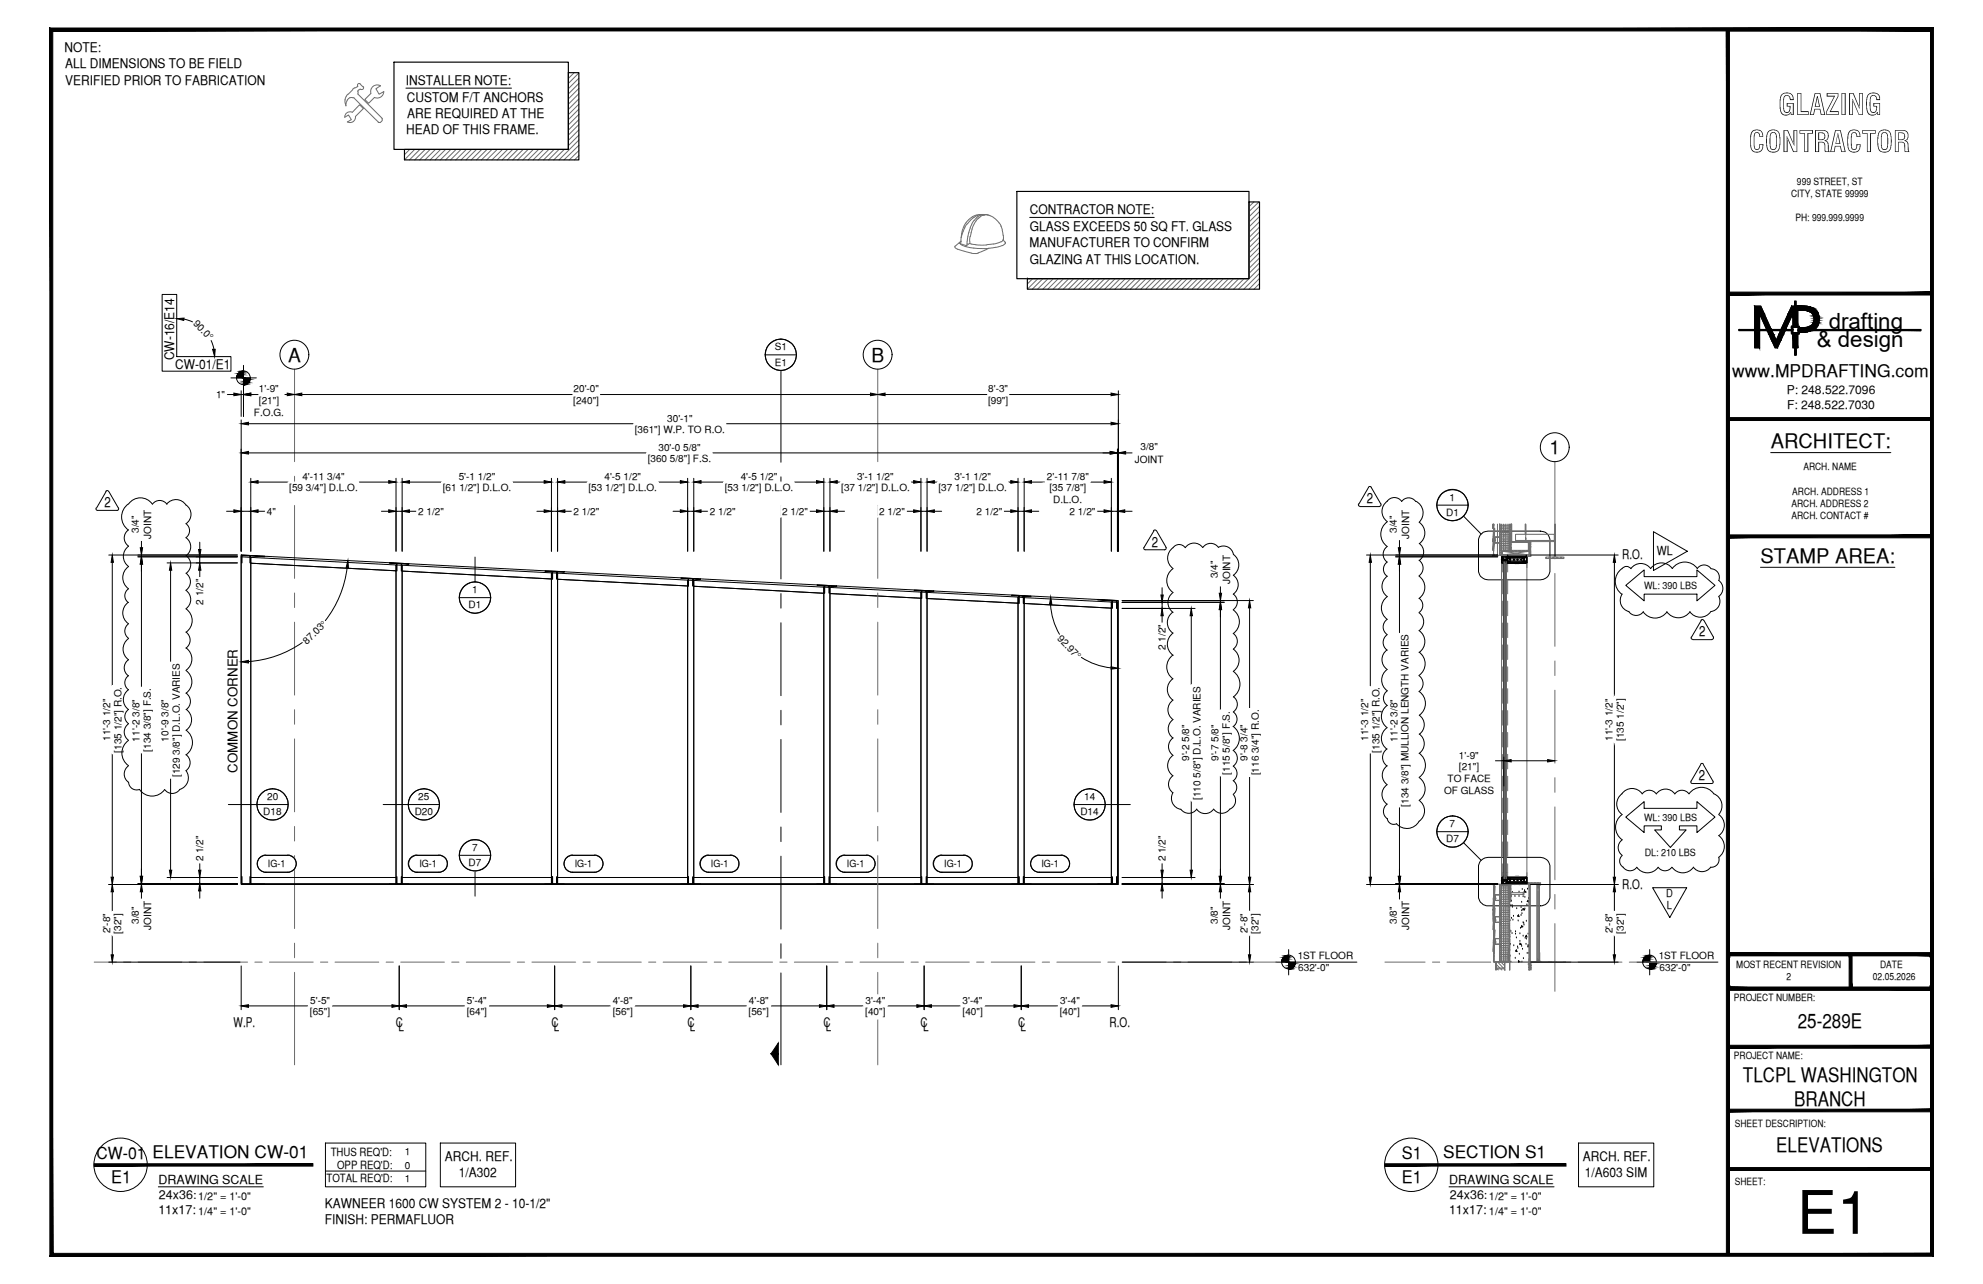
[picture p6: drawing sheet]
<svg xmlns="http://www.w3.org/2000/svg" width="432mm" height="279mm" viewBox="0 0 432 279" stroke-linecap="round" stroke-linejoin="round" font-family="sans-serif">
<defs><g id="words">
<text font-size="13.1" x="391.3" y="268.5">E1</text>
<g font-size="6.3">
<text x="387.2" y="25">GLAZING</text>
<text x="380.8" y="33.1">CONTRACTOR</text>
</g>
<g font-size="4.9">
<text x="398.2" y="71.5">drafting</text>
<text x="395.6" y="75.5">&amp; design</text>
</g>
<g font-size="4.4">
<text x="385.6" y="97.5">ARCHITECT:</text>
<text x="383.3" y="122.5">STAMP AREA:</text>
<text x="391.5" y="223.7">25-289E</text>
<text x="379.5" y="235.4">TLCPL WASHINGTON</text>
<text x="390.7" y="240.7">BRANCH</text>
<text x="386.8" y="250.7">ELEVATIONS</text>
</g>
<g font-size="4.2">
<text x="62.7" y="78.7">A</text>
<text x="189.7" y="78.7">B</text>
<text x="337.4" y="98.8">1</text>
</g>
<g font-size="3.8">
<text x="377.2" y="82">www.MPDRAFTING.com</text>
<text x="314.3" y="251.9">SECTION S1</text>
<text x="24.2" y="257.4">E1</text>
<text x="305.2" y="252.1">S1</text>
<text x="305.2" y="257.4">E1</text>
</g>
<text font-size="3.6" x="21" y="252.1">CW-01 ELEVATION CW-01</text>
<g font-size="3.1">
<text x="22.7" y="110.4">2</text>
<text x="297.6" y="109.5">2</text>
<text x="250.8" y="119">2</text>
<text x="370" y="138.5">2</text>
<text x="370" y="169.8">2</text>
</g>
<g font-size="2.9">
<text x="14" y="11.2">NOTE:</text>
<text x="14.2" y="14.8">ALL DIMENSIONS TO BE FIELD</text>
<text x="14.2" y="18.4">VERIFIED PRIOR TO FABRICATION</text>
<text x="88.4" y="18.5">INSTALLER NOTE:</text>
<text x="88.6" y="22.1">CUSTOM F/T ANCHORS</text>
<text x="88.5" y="29.2">HEAD OF THIS FRAME.</text>
<text x="88.6" y="25.7">ARE REQUIRED AT THE</text>
<text x="224.2" y="46.7">CONTRACTOR NOTE:</text>
<text x="224.2" y="53.8">MANUFACTURER TO CONFIRM</text>
<text x="224.2" y="50.2">GLASS EXCEEDS 50 SQ FT. GLASS</text>
<text x="224.2" y="57.3">GLAZING AT THIS LOCATION.</text>
<text x="37.9" y="78.4" transform="rotate(-90 37.9 78.4)">CW-16/E14</text>
<text x="38.2" y="80.2">CW-01/E1</text>
<text x="353.3" y="121.7">R.O.</text>
<text x="51.7" y="168.1" transform="rotate(-90 51.7 168.1)">COMMON CORNER</text>
<text x="353.3" y="193.4">R.O.</text>
<text x="50.9" y="223.4">W.P.</text>
<text x="86.2" y="223.4">C</text>
<text x="86.7" y="224.4">L</text>
<text x="120.1" y="223.4">C</text>
<text x="120.6" y="224.4">L</text>
<text x="149.7" y="223.4">C</text>
<text x="150.2" y="224.4">L</text>
<text x="179.3" y="223.4">C</text>
<text x="179.8" y="224.4">L</text>
<text x="200.5" y="223.4">C</text>
<text x="201" y="224.4">L</text>
<text x="221.7" y="223.4">C</text>
<text x="222.2" y="224.4">L</text>
<text x="241.6" y="223.4">R.O.</text>
<text x="96.8" y="252.7">ARCH. REF.</text>
<text x="99.9" y="256.2">1/A302</text>
<text x="344.7" y="252.7">ARCH. REF.</text>
<text x="345.1" y="256.2">1/A603 SIM</text>
<text x="70.7" y="262.8">KAWNEER 1600 CW SYSTEM 2 - 10-1/2&quot;</text>
<text x="70.7" y="266.3">FINISH: PERMAFLUOR</text>
</g>
<g font-size="2.7">
<text x="360.8" y="120.8">WL</text>
<text x="34.5" y="257.6">DRAWING SCALE</text>
<text x="315.5" y="257.6">DRAWING SCALE</text>
<text x="34.6" y="260.9">24x36:</text>
<text x="315.7" y="260.9">24x36:</text>
<text x="34.5" y="264.2">11x17:</text>
<text x="315.5" y="264.2">11x17:</text>
</g>
<g font-size="2.6">
<text x="389.1" y="85.8">P: 248.522.7096</text>
<text x="389.1" y="89">F: 248.522.7030</text>
</g>
<g font-size="2.5">
<text x="72" y="251.5">THUS REQ'D:</text>
<text x="71.1" y="257.2">TOTAL REQ'D:</text>
<text x="73.4" y="254.4">OPP REQ'D:</text>
</g>
<g font-size="2.4">
<text x="362.8" y="195.3">D</text>
<text x="363" y="197.7">L</text>
<text x="43.2" y="261">1/2&quot; = 1'-0&quot;</text>
<text x="324.2" y="261">1/2&quot; = 1'-0&quot;</text>
<text x="43.2" y="264.3">1/4&quot; = 1'-0&quot;</text>
<text x="324.2" y="264.3">1/4&quot; = 1'-0&quot;</text>
</g>
<g font-size="2.2">
<text x="391.3" y="40.2">999 STREET, ST</text>
<text x="390" y="42.9">CITY, STATE 99999</text>
<text x="391" y="48.2">PH: 999.999.9999</text>
<text x="42" y="70.5" transform="rotate(46 42 70.5)">90.0°</text>
<text x="168.7" y="76.3">S1</text>
<text x="168.7" y="79.6">E1</text>
<text x="47.1" y="86.6">1&quot;</text>
<text x="56.4" y="85.4">1'-9&quot;</text>
<text x="56.4" y="87.8">[21&quot;]</text>
<text x="124.8" y="87.8">[240&quot;]</text>
<text x="124.9" y="85.4">20'-0&quot;</text>
<text x="215.1" y="87.8">[99&quot;]</text>
<text x="215.2" y="85.4">8'-3&quot;</text>
<text x="55.3" y="90.5">F.O.G.</text>
<text x="138.2" y="94.2">[361&quot;] W.P. TO R.O.</text>
<text x="145.3" y="91.8">30'-1&quot;</text>
<text x="141" y="100.5">[360 5/8&quot;] F.S.</text>
<text x="143.4" y="98.1">30'-0 5/8&quot;</text>
<text x="247.1" y="100.6">JOINT</text>
<text x="248.3" y="98">3/8&quot;</text>
<text x="63" y="106.9">[59 3/4&quot;] D.L.O.</text>
<text x="65.8" y="104.5">4'-11 3/4&quot;</text>
<text x="96.4" y="106.9">[61 1/2&quot;] D.L.O.</text>
<text x="99.9" y="104.5">5'-1 1/2&quot;</text>
<text x="128.1" y="106.9">[53 1/2&quot;] D.L.O.</text>
<text x="131.6" y="104.5">4'-5 1/2&quot;</text>
<text x="157.8" y="106.9">[53 1/2&quot;] D.L.O.</text>
<text x="161.3" y="104.5">4'-5 1/2&quot;</text>
<text x="183.2" y="106.9">[37 1/2&quot;] D.L.O.</text>
<text x="186.6" y="104.5">3'-1 1/2&quot;</text>
<text x="204.3" y="106.9">[37 1/2&quot;] D.L.O.</text>
<text x="207.8" y="104.5">3'-1 1/2&quot;</text>
<text x="228" y="104.5">2'-11 7/8&quot;</text>
<text x="228.5" y="106.9">[35 7/8&quot;]</text>
<text x="390.3" y="107.6">ARCH. ADDRESS 1</text>
<text x="392.7" y="102.3">ARCH. NAME</text>
<text x="58.1" y="112">4&quot;</text>
<text x="91.1" y="112">2 1/2&quot;</text>
<text x="124.9" y="112">2 1/2&quot;</text>
<text x="154.6" y="112">2 1/2&quot;</text>
<text x="170.3" y="112">2 1/2&quot;</text>
<text x="191.5" y="112">2 1/2&quot;</text>
<text x="212.7" y="112">2 1/2&quot;</text>
<text x="229.4" y="109.5">D.L.O.</text>
<text x="232.9" y="112">2 1/2&quot;</text>
<text x="314.9" y="112.3">D1</text>
<text x="315.7" y="109">1</text>
<text x="390.1" y="110.3">ARCH. ADDRESS 2</text>
<text x="390.1" y="113">ARCH. CONTACT #</text>
<text x="30.2" y="116" transform="rotate(-90 30.2 116)">3/4&quot;</text>
<text x="32.9" y="117.2" transform="rotate(-90 32.9 117.2)">JOINT</text>
<text x="304.2" y="116" transform="rotate(-90 304.2 116)">3/4&quot;</text>
<text x="306.8" y="117.2" transform="rotate(-90 306.8 117.2)">JOINT</text>
<text x="265.2" y="125.9" transform="rotate(-90 265.2 125.9)">3/4&quot;</text>
<text x="44.3" y="131.6" transform="rotate(-90 44.3 131.6)">2 1/2&quot;</text>
<text x="102.8" y="129.1">1</text>
<text x="267.8" y="127.1" transform="rotate(-90 267.8 127.1)">JOINT</text>
<text x="358" y="128.1">WL: 390 LBS</text>
<text x="102" y="132.4">D1</text>
<text x="66.8" y="140.3" transform="rotate(-44 66.8 140.3)">87.03°</text>
<text x="230.1" y="139.1" transform="rotate(46 230.1 139.1)">92.97°</text>
<text x="253.8" y="141.5" transform="rotate(-90 253.8 141.5)">2 1/2&quot;</text>
<text x="24" y="161.2" transform="rotate(-90 24 161.2)">11'-3 1/2&quot;</text>
<text x="30.4" y="161.4" transform="rotate(-90 30.4 161.4)">11'-2 3/8&quot;</text>
<text x="36.7" y="161.4" transform="rotate(-90 36.7 161.4)">10'-9 3/8&quot;</text>
<text x="297.9" y="161.2" transform="rotate(-90 297.9 161.2)">11'-3 1/2&quot;</text>
<text x="304.3" y="161.4" transform="rotate(-90 304.3 161.4)">11'-2 3/8&quot;</text>
<text x="351.1" y="161.2" transform="rotate(-90 351.1 161.2)">11'-3 1/2&quot;</text>
<text x="353.6" y="161.2" transform="rotate(-90 353.6 161.2)">[135 1/2&quot;]</text>
<text x="26.5" y="163.8" transform="rotate(-90 26.5 163.8)">[135 1/2&quot;] R.O.</text>
<text x="32.8" y="163.6" transform="rotate(-90 32.8 163.6)">[134 3/8&quot;] F.S.</text>
<text x="259" y="165.6" transform="rotate(-90 259 165.6)">9'-2 5/8&quot;</text>
<text x="265.3" y="165.6" transform="rotate(-90 265.3 165.6)">9'-7 5/8&quot;</text>
<text x="271.7" y="165.5" transform="rotate(-90 271.7 165.5)">9'-8 3/4&quot;</text>
<text x="300.4" y="163.8" transform="rotate(-90 300.4 163.8)">[135 1/2&quot;] R.O.</text>
<text x="317.7" y="165.1">1'-9&quot;</text>
<text x="317.7" y="167.5">[21&quot;]</text>
<text x="39.2" y="169.1" transform="rotate(-90 39.2 169.1)">[129 3/8&quot;] D.L.O. VARIES</text>
<text x="267.8" y="168.6" transform="rotate(-90 267.8 168.6)">[115 5/8&quot;] F.S.</text>
<text x="274.1" y="168.7" transform="rotate(-90 274.1 168.7)">[116 3/4&quot;] R.O.</text>
<text x="314.5" y="172.8">OF GLASS</text>
<text x="315.2" y="170.2">TO FACE</text>
<text x="57.3" y="177.4">D18</text>
<text x="58.2" y="174.1">20</text>
<text x="90.3" y="177.4">D20</text>
<text x="91.1" y="174.1">25</text>
<text x="235.3" y="177.4">D14</text>
<text x="236.1" y="174.1">14</text>
<text x="261.4" y="174.1" transform="rotate(-90 261.4 174.1)">[110 5/8&quot;] D.L.O. VARIES</text>
<text x="306.7" y="175.5" transform="rotate(-90 306.7 175.5)">[134 3/8&quot;] MULLION LENGTH VARIES</text>
<text x="358" y="178.6">WL: 390 LBS</text>
<text x="102.8" y="185.2">7</text>
<text x="314.9" y="183.3">D7</text>
<text x="315.7" y="180">7</text>
<text x="44.3" y="187.5" transform="rotate(-90 44.3 187.5)">2 1/2&quot;</text>
<text x="58.4" y="188.7">IG-1</text>
<text x="91.3" y="188.7">IG-1</text>
<text x="102" y="188.5">D7</text>
<text x="125.2" y="188.7">IG-1</text>
<text x="154.8" y="188.7">IG-1</text>
<text x="184.4" y="188.7">IG-1</text>
<text x="205.6" y="188.7">IG-1</text>
<text x="226.8" y="188.7">IG-1</text>
<text x="253.8" y="187.5" transform="rotate(-90 253.8 187.5)">2 1/2&quot;</text>
<text x="358.1" y="186.4">DL: 210 LBS</text>
<text x="24" y="203.1" transform="rotate(-90 24 203.1)">2'-8&quot;</text>
<text x="26.4" y="203.1" transform="rotate(-90 26.4 203.1)">[32&quot;]</text>
<text x="30.2" y="201" transform="rotate(-90 30.2 201)">3/8&quot;</text>
<text x="32.9" y="202.3" transform="rotate(-90 32.9 202.3)">JOINT</text>
<text x="265.2" y="201" transform="rotate(-90 265.2 201)">3/8&quot;</text>
<text x="267.8" y="202.3" transform="rotate(-90 267.8 202.3)">JOINT</text>
<text x="271.7" y="203.1" transform="rotate(-90 271.7 203.1)">2'-8&quot;</text>
<text x="274.1" y="203.1" transform="rotate(-90 274.1 203.1)">[32&quot;]</text>
<text x="304.2" y="201" transform="rotate(-90 304.2 201)">3/8&quot;</text>
<text x="306.8" y="202.3" transform="rotate(-90 306.8 202.3)">JOINT</text>
<text x="351.1" y="203.1" transform="rotate(-90 351.1 203.1)">2'-8&quot;</text>
<text x="353.6" y="203.1" transform="rotate(-90 353.6 203.1)">[32&quot;]</text>
<text x="282.6" y="208.7">1ST FLOOR</text>
<text x="361.2" y="208.7">1ST FLOOR</text>
<text x="282.7" y="211.3">632'-0&quot;</text>
<text x="361.4" y="211.3">632'-0&quot;</text>
<text x="378.1" y="210.6">MOST RECENT REVISION</text>
<text x="389" y="213.3">2</text>
<text x="407.8" y="213.2">02.05.2026</text>
<text x="409.4" y="210.6">DATE</text>
<text x="67.5" y="220.9">[65&quot;]</text>
<text x="67.6" y="218.4">5'-5&quot;</text>
<text x="101.7" y="218.4">5'-4&quot;</text>
<text x="101.7" y="220.9">[64&quot;]</text>
<text x="133.4" y="218.4">4'-8&quot;</text>
<text x="133.4" y="220.9">[56&quot;]</text>
<text x="163" y="220.9">[56&quot;]</text>
<text x="163.1" y="218.4">4'-8&quot;</text>
<text x="188.4" y="220.9">[40&quot;]</text>
<text x="188.5" y="218.4">3'-4&quot;</text>
<text x="209.6" y="218.4">3'-4&quot;</text>
<text x="209.6" y="220.9">[40&quot;]</text>
<text x="230.8" y="220.9">[40&quot;]</text>
<text x="230.8" y="218.4">3'-4&quot;</text>
<text x="377.6" y="217.8">PROJECT NUMBER:</text>
<text x="377.6" y="230.4">PROJECT NAME:</text>
<text x="377.8" y="245.2">SHEET DESCRIPTION:</text>
<text x="88.1" y="251.4">1</text>
<text x="88.1" y="254.3">0</text>
<text x="88.1" y="257.1">1</text>
<text x="377.8" y="257.9">SHEET:</text>
</g>
</g></defs>
<!-- layer: GRID LINES -->
<g fill="none" stroke="#6c6c6c" stroke-width=".22">
<path d="M64.1 80.3v20.2M191.1 80.3v20.2M64.1 103.6v3.2M64.1 110v15.9M191.1 103.6v3.2M191.1 110v15.9M338.6 100.5v14.8M338.6 118.4v3.2M64.1 129v3.2M64.1 135.4v15.9M191.1 129v3.2M191.1 135.4v15.9"/>
<path d="M338.6 124.8v15.9M64.1 154.4v3.2M191.1 154.4v3.2M338.6 143.8v3.2M338.6 150.2v15.9M64.1 160.8v15.9M64.1 179.8v3.2M191.1 160.8v15.9M191.1 179.8v3.2M338.6 169.2v3.2M338.6 175.6v15.9M64.1 186.2v15.9"/>
<path d="M191.1 186.2v15.9M338.6 194.6v3.2M20.5 209.4h4.8M26.9 209.4h1.6M30.1 209.4h9.5M41.2 209.4h1.6M44.4 209.4h9.5M55.5 209.4h1.6M58.7 209.4h9.5M64.1 205.2v3.2M64.1 211.6v20.1M69.8 209.4h1.6"/>
<path d="M73 209.4h9.5M84.1 209.4h1.6M87.2 209.4h9.6M98.4 209.4h1.5M101.5 209.4h9.6M112.6 209.4h1.6M115.8 209.4h9.5M126.9 209.4h1.6M130.1 209.4h9.5M141.2 209.4h1.6M144.4 209.4h9.5M155.5 209.4h1.6"/>
<path d="M158.7 209.4h9.5M169.8 209.4h1.6M173 209.4h9.5M184.1 209.4h1.6M187.3 209.4h9.5M191.1 205.2v3.2M191.1 211.6v20.1M198.4 209.4h1.6M201.5 209.4h9.6M212.7 209.4h1.5M215.8 209.4h9.6M226.9 209.4h1.6"/>
<path d="M230.1 209.4h9.5M241.2 209.4h1.6M244.4 209.4h9.5M255.5 209.4h1.6M258.7 209.4h9.5M269.8 209.4h1.6M273 209.4h4.8M301.6 209.4h8.7M311.9 209.4h1.6M315.1 209.4h9.5M326.2 209.4h1.6M329.4 209.4h9.5"/>
<path d="M338.6 201v14.7M340.5 209.4h1.6M343.7 209.4h9.5M354.8 209.4h1.6M357.9 209.4h8.9"/>
</g>
<!-- layer: GLASS -->
<path d="M54.6 122.6l31.6 1.6v66.7h-31.6zM87.6 124.3l32.5 1.7v64.9h-32.5zM121.4 126l28.3 1.5v63.4h-28.3zM151.1 127.6l28.3 1.5v61.8h-28.3zM180.7 129.2l19.8 1v60.7h-19.8zM201.9 130.2l19.8 1.1v59.6h-19.8zM223 131.3l19 1v58.6h-19zM327.5 122.5h.5v68.4h-.5zM327.5 122.2h.1v69h-.1zM327.6 122.2h.2M327.9 122.2h.1v69h-.1zM327.6 191.2h.2" fill="none" stroke="#000" stroke-width=".22"/>
<!-- layer: COMPONENTS -->
<g fill="none" stroke="#000" stroke-width=".22">
<path d="M52.5 121.2l2.1 .1v71h-2.1zM54.6 121.3l31.6 1.6v1.3l-31.6-1.6zM65.8 139.8a23.3 23.3 0 0 1-11.7 4.2M75.6 123.5a23.3 23.3 0 0 1-4.8 11.6M86.2 122.9l1.4 .1v69.3h-1.4zM87.6 123l32.5 1.7v1.3l-32.5-1.7zM120.1 124.7h1.3v67.6h-1.3zM121.4 124.7l28.3 1.5v1.3l-28.3-1.5zM149.7 126.2l1.4 .1v66h-1.4zM151.1 126.3l28.3 1.5v1.3l-28.3-1.5zM179.4 127.8h1.3v64.5h-1.3zM180.7 127.8l19.8 1v1.4l-19.8-1z"/>
<path d="M200.5 128.8l1.4 .1v63.4h-1.4zM201.9 128.9l19.8 1v1.4l-19.8-1.1zM221.7 129.9l1.3 .1v62.3h-1.3zM223 130l19 1v1.3l-19-1zM228.7 131.5a14.8 14.8 0 0 0 2 6.5M242 131l1.3 .1v61.2h-1.3zM327 121.2h5.5v1.3h-5.5zM327.2 121.2h-.2v1.2h.2M327.2 121.2h-.2v1.3h.2M327.2 122.4h.1M327.8 121.8h.1M327.9 121.9h-.4v.1h.6"/>
<path d="M328 121.7h.2M328 121.8h.1M328 121.9h.2M328.1 121.7h-.6l.4 .1M328.1 121.9h.1M328.1 122h.1M328.2 121.9h.1M328.2 122v.4M328.2 122.3h.1M328.2 122.4h.1M328.2 122.4l4.3 .1-.1-.1M328.2 121.2h4.3h-.1"/>
<path d="M328.2 121.3h.1M328.2 121.2h.1M328.2 121.3v.4M328.2 121.7h.1M328.2 121.9l.1 .3M328.2 121.7l.1-.5h3.6v1.2l-3.6-.1M328.2 121.2v.1M331.9 121.2v1.2M332 122.4h.3M332 121.2h.3M235.5 143a14.8 14.8 0 0 0 6.4 2.3M54.6 190.9h31.6v1.4h-31.6z"/>
<path d="M87.6 190.9h32.5v1.4h-32.5zM121.4 190.9h28.3v1.4h-28.3zM151.1 190.9h28.3v1.4h-28.3zM180.7 190.9h19.8v1.4h-19.8zM201.9 190.9h19.8v1.4h-19.8zM223 190.9h19v1.4h-19zM327 190.9h5.5v1.4h-5.5zM327.2 191l-.2-.1v1.3h.2M327.2 192.2h.1M327.2 191l-.2-.1v1.4h.2M327.8 191.6h.1M327.9 191.6h-.4v.2l.6-.1"/>
<path d="M328 191.6h.1M328 191.5h.2M328 191.6h.2M328.1 191.5h-.6l.4 .1M328.2 191.7h.1M328.2 191.1v.4M328.2 191h.1M328.2 191.1h.1M328.2 191l4.3-.1-.1 .1M328.2 192.2l4.3 .1M328.2 192.2h.1M328.2 192.1h.1"/>
<path d="M328.2 192v.2M328.2 191.7v.2M328.2 191.5h.1M328.2 191v.1M328.3 191.5v-.5h3.6v1.2h-3.6l-.1-.5M331.9 192v.2M332 191h.3M332 192.2h.3M332.5 192.2h-.1M332.5 192.2h.1"/>
</g>
<!-- layer: GLASS TAG -->
<g fill="none" stroke="#fff" stroke-width=".22">
<path d="M57.5 189.8h5.5h-5.1h4.8M62.7 186.1h-5.2h5.5M90.5 189.8h5.4h-5.1h4.8M95.6 186.1h-5.1h5.4M124.3 189.8h5.5h-5.1h4.8M129.5 186.1h-5.1h5.4M154 189.8h5.4h-5.1h4.8M159.1 186.1h-5.1h5.4M183.6 189.8h5.4h-5h4.7M188.7 186.1h-5.1h5.4M204.8 189.8h5.4h-5.1h4.8M209.9 186.1h-5.1h5.4"/>
<path d="M225.9 189.8h5.5h-5.1h4.8M231.1 186.1h-5.1h5.4"/>
</g>
<g fill="#fff" stroke="#fff" stroke-width=".22">
<path d="M57 186.4l.5-.3h5.5zM57 186.4h6.6l-.6-.3zM56.5 186.8l.5-.4h6.6zM56.5 186.8h7.6l-.5-.4zM56.5 186.8h7.6l-8 .5zM56.1 187.3h8.3l-.3-.5zM56.1 187.3h8.3l-8.4 .7zM56 188h8.5l-.1-.7zM56 188h8.5l-8.4 .6zM56.1 188.6h8.3l.1-.6zM56.1 188.6h8.3l-7.9 .6zM56.5 189.2h7.6l.3-.6zM56.5 189.2h7.6l-7.1 .3zM57 189.5h6.6l.5-.3zM57 189.5h6.6l-6.1 .3zM57.5 189.8h5.5l.6-.3z"/>
<path d="M89.9 186.4l.6-.3h5.4zM89.9 186.4h6.6l-.6-.3zM89.4 186.8l.5-.4h6.6zM89.4 186.8h7.6l-.5-.4zM89.4 186.8h7.6l-7.9 .5zM89.1 187.3h8.2l-.3-.5zM89.1 187.3h8.2l-8.3 .7zM89 188h8.4l-.1-.7zM89 188h8.4l-8.3 .6zM89.1 188.6h8.2l.1-.6zM89.1 188.6h8.2l-7.9 .6zM89.4 189.2h7.6l.3-.6zM89.4 189.2h7.6l-7.1 .3zM89.9 189.5h6.6l.5-.3zM89.9 189.5h6.6l-6 .3zM90.5 189.8h5.4l.6-.3z"/>
<path d="M123.8 186.4l.6-.3h5.4zM123.8 186.4h6.6l-.6-.3zM123.3 186.8l.5-.4h6.6zM123.3 186.8h7.6l-.5-.4zM123.3 186.8h7.6l-8 .5zM122.9 187.3h8.3l-.3-.5zM122.9 187.3h8.3l-8.4 .7zM122.8 188h8.5l-.1-.7zM122.8 188h8.5l-8.4 .6zM122.9 188.6h8.3l.1-.6zM122.9 188.6h8.3l-7.9 .6zM123.3 189.2h7.6l.3-.6zM123.3 189.2h7.6l-7.1 .3zM123.8 189.5h6.6l.5-.3zM123.8 189.5h6.6l-6.1 .3zM124.3 189.8h5.5l.6-.3z"/>
<path d="M153.4 186.4l.6-.3h5.4zM153.4 186.4h6.6l-.6-.3zM152.9 186.8l.5-.4h6.6zM152.9 186.8h7.6l-.5-.4zM152.9 186.8h7.6l-7.9 .5zM152.6 187.3h8.2l-.3-.5zM152.6 187.3h8.2l-8.3 .7zM152.5 188h8.4l-.1-.7zM152.5 188h8.4l-8.3 .6zM152.6 188.6h8.2l.1-.6zM152.6 188.6h8.2l-7.9 .6zM152.9 189.2h7.6l.3-.6zM152.9 189.2h7.6l-7.1 .3zM153.4 189.5h6.6l.5-.3zM153.4 189.5h6.6l-6 .3zM154 189.8h5.4l.6-.3z"/>
<path d="M183 186.4l.6-.3h5.4zM183 186.4h6.6l-.6-.3zM182.6 186.8l.4-.4h6.6zM182.6 186.8h7.5l-.5-.4zM182.6 186.8h7.5l-7.9 .5zM182.2 187.3h8.2l-.3-.5zM182.2 187.3h8.2l-8.3 .7zM182.1 188h8.5l-.2-.7zM182.1 188h8.5l-8.4 .6zM182.2 188.6h8.2l.2-.6zM182.2 188.6h8.2l-7.8 .6zM182.6 189.2h7.5l.3-.6zM182.6 189.2h7.5l-7.1 .3zM183 189.5h6.7l.4-.3zM183 189.5h6.7l-6.1 .3zM183.6 189.8h5.4l.7-.3z"/>
<path d="M204.2 186.4l.6-.3h5.4zM204.2 186.4h6.6l-.6-.3zM203.7 186.8l.5-.4h6.6zM203.7 186.8h7.6l-.5-.4zM203.7 186.8h7.6l-7.9 .5zM203.4 187.3h8.2l-.3-.5zM203.4 187.3h8.2l-8.3 .7zM203.3 188h8.4l-.1-.7zM203.3 188h8.4l-8.3 .6zM203.4 188.6h8.2l.1-.6zM203.4 188.6h8.2l-7.9 .6zM203.7 189.2h7.6l.3-.6zM203.7 189.2h7.6l-7.1 .3zM204.2 189.5h6.6l.5-.3zM204.2 189.5h6.6l-6 .3zM204.8 189.8h5.4l.6-.3z"/>
<path d="M225.4 186.4l.6-.3h5.4zM225.4 186.4h6.6l-.6-.3zM224.9 186.8l.5-.4h6.6zM224.9 186.8h7.6l-.5-.4zM224.9 186.8h7.6l-8 .5zM224.5 187.3h8.3l-.3-.5zM224.5 187.3h8.3l-8.4 .7zM224.4 188h8.5l-.1-.7zM224.4 188h8.5l-8.4 .6zM224.5 188.6h8.3l.1-.6zM224.5 188.6h8.3l-7.9 .6zM224.9 189.2h7.6l.3-.6zM224.9 189.2h7.6l-7.1 .3zM225.4 189.5h6.6l.5-.3zM225.4 189.5h6.6l-6.1 .3zM225.9 189.8h5.5l.6-.3z"/>
</g>
<path d="M56.5 186.8l1-.7h5.2a1.84 1.84 0 0 1 1.8 1.9 1.84 1.84 0 0 1-1.8 1.8h-4.8a1.84 1.84 0 0 1-1.7-1 1.84 1.84 0 0 1 .3-2zM89.4 186.8l1.1-.7h5.1a1.84 1.84 0 0 1 1.8 1.9 1.84 1.84 0 0 1-1.8 1.8h-4.8a1.84 1.84 0 0 1-1.7-1.1 1.84 1.84 0 0 1 .3-1.9zM123.3 186.8l1.1-.7h5.1a1.84 1.84 0 0 1 1.8 1.9 1.84 1.84 0 0 1-1.8 1.8h-4.8a1.84 1.84 0 0 1-1.7-1 1.84 1.84 0 0 1 .3-2zM152.9 186.8l1.1-.7h5.1a1.84 1.84 0 0 1 1.8 1.9 1.84 1.84 0 0 1-1.8 1.8h-4.8a1.84 1.84 0 0 1-1.7-1.1 1.84 1.84 0 0 1 .3-1.9zM182.6 186.8l1-.7h5.1a1.84 1.84 0 0 1 1.9 1.9 1.84 1.84 0 0 1-1.9 1.8h-4.7a1.84 1.84 0 0 1-1.7-1.1 1.84 1.84 0 0 1 .3-1.9zM203.7 186.8l1.1-.7h5.1a1.84 1.84 0 0 1 1.8 1.9 1.84 1.84 0 0 1-1.8 1.8h-4.8a1.84 1.84 0 0 1-1.7-1.1 1.84 1.84 0 0 1 .3-1.9zM224.9 186.8l1.1-.7h5.1a1.84 1.84 0 0 1 1.8 1.9 1.84 1.84 0 0 1-1.8 1.8h-4.8a1.84 1.84 0 0 1-1.7-1 1.84 1.84 0 0 1 .3-2z" fill="none" stroke="#000" stroke-width=".22"/>
<!-- layer: SYMBOLS -->
<g fill="none" stroke="#000" stroke-width=".22">
<path d="M40 69.4l1.9 .6M46 74.1l.6 1.9M53 79.5v5.5M166.6 77.2h6.8M50.3 82.2h5.5M170.1 80.6v20M170.1 103.8v3.1M170.1 110.1v15.9M312.9 109.9h6.8M360 115.7l7.4 4.3-7.4 4.1zM100 130h6.9M170.1 129.2v3.1"/>
<path d="M170.1 135.5v15.9M354 127.4l4-3.4v1.5h11.5v-1.5l3.9 3.4-3.9 3.3v-1.4h-11.5v1.4zM170.1 154.6v3.1M55.9 175.1h6.8M88.9 175.1h6.8M170.1 160.9v15.9M170.1 180v3.1M233.9 175.1h6.8M354 177.8l4-3.4v1.5h11.5v-1.5l3.9 3.4-3.9 3.4v-1.5h-3.8v.9h1.5l-3.5 3.8-3.4-3.8h1.5v-.9h-3.8v1.5zM57.9 186.1a1.87 1.87 0 0 0-1.9 1.8 1.87 1.87 0 0 0 1.9 1.9M57.9 186.1h4.8M62.6 186.1a1.87 1.87 0 0 1 1.9 1.8 1.87 1.87 0 0 1-1.9 1.9h-4.7"/>
<path d="M90.8 186.1a1.87 1.87 0 0 0-1.9 1.8 1.87 1.87 0 0 0 1.9 1.9M90.8 186.1h4.8M90.8 189.8h4.8M95.5 186.1a1.87 1.87 0 0 1 1.9 1.8 1.87 1.87 0 0 1-1.9 1.9M100 186.1h6.9M124.7 186.1a1.87 1.87 0 0 0-1.9 1.8 1.87 1.87 0 0 0 1.9 1.9M124.7 186.1h4.8M129.4 186.1a1.87 1.87 0 0 1 1.9 1.8 1.87 1.87 0 0 1-1.9 1.9h-4.7M154.3 186.1a1.87 1.87 0 0 0-1.9 1.8 1.87 1.87 0 0 0 1.9 1.9M154.3 186.1h4.8M154.3 189.8h4.8M159 186.1a1.87 1.87 0 0 1 1.9 1.8 1.87 1.87 0 0 1-1.9 1.9"/>
<path d="M170.1 186.3v15.9M183.9 186.1a1.87 1.87 0 0 0-1.8 1.8 1.87 1.87 0 0 0 1.8 1.9h4.8M184 186.1h4.7M188.7 186.1a1.87 1.87 0 0 1 1.9 1.8 1.87 1.87 0 0 1-1.9 1.9M205.1 186.1a1.87 1.87 0 0 0-1.9 1.8 1.87 1.87 0 0 0 1.9 1.9M205.1 186.1h4.8M209.8 186.1a1.87 1.87 0 0 1 1.9 1.8 1.87 1.87 0 0 1-1.9 1.9h-4.7M226.3 186.1a1.87 1.87 0 0 0-1.9 1.8 1.87 1.87 0 0 0 1.9 1.9h4.8M226.3 186.1h4.8M231 186.1a1.87 1.87 0 0 1 1.9 1.8 1.87 1.87 0 0 1-1.9 1.9M312.9 181h6.8M359.9 193.2h7.4l-3.7 6.4z"/>
<path d="M170.1 205.4v3.1M170.1 211.7v20M277.8 209.4h17.7M280.6 206.6v5.6M356.4 209.4h17.7M359.2 206.6v5.6M70.9 248.7h21.8v9.6h-21.8zM70.9 254.8h21.8"/>
<circle cx="170" cy="77.2" r="3.4"/>
<circle cx="53" cy="82.2" r="1.49"/>
<circle cx="316.3" cy="109.9" r="3.4"/>
<circle cx="103.4" cy="130" r="3.4"/>
<circle cx="59.3" cy="175" r="3.4"/>
<circle cx="92.3" cy="175" r="3.4"/>
<circle cx="237.3" cy="175" r="3.4"/>
<circle cx="103.4" cy="186.1" r="3.4"/>
<circle cx="316.3" cy="180.9" r="3.4"/>
<circle cx="280.6" cy="209.3" r="1.49"/>
<circle cx="359.2" cy="209.3" r="1.49"/>
<circle cx="26.3" cy="253.5" r="5.8"/>
<circle cx="307.3" cy="253.5" r="5.8"/>
</g>
<!-- layer: ROUGH OPENING -->
<path d="M52.5 120.8l191 9.9v61.8h-191zM327 120.8h5.5M327 192.5h5.5" fill="none" stroke="#000" stroke-width=".22"/>
<!-- layer: DETAIL TAG -->
<path d="M316.3 106.6l-.9 .1M103.4 126.6l.9 .1M59.4 171.6l.9 .2M92.3 171.6l.9 .2M237.3 171.6l-.9 .2M316.3 177.5l-.9 .2M103.4 182.8h.9" fill="none" stroke="#fff" stroke-width=".22"/>
<g fill="#fff" stroke="#fff" stroke-width=".22">
<path d="M101.7 133l.9 .3 .8 .2zM101.7 133l2.6 .3-.9 .2zM101 132.5l.7 .5 2.6 .3zM101 132.5l4.2 .5-.9 .3zM100.5 131.8l.5 .7 4.2 .5zM100.5 131.8l5.4 .7-.7 .5zM100.1 130.9l.4 .9 5.4 .7zM100.1 130.9l6.3 .9-.5 .7zM100 130l.1 .9 6.3 .9zM100 130l6.7 .9-.3 .9zM100.1 129.2l-.1 .8 6.7 .9zM100.1 129.2l6.8 .8-.2 .9zM100.5 128.3l-.4 .9 6.8 .8zM100.5 128.3l6.2 .9 .2 .8zM101 127.6l-.5 .7 6.2 .9zM101 127.6l5.4 .7 .3 .9zM101 127.6l5.4 .7-4.7-1.2zM101.7 127.1l4.2 .5 .5 .7zM101.7 127.1l4.2 .5-3.3-.9zM102.6 126.7l2.6 .4 .7 .5zM102.6 126.7l2.6 .4-1.8-.5zM103.4 126.6l.9 .1 .9 .4z"/>
<path d="M101.7 189.1l1.7 .4zM101.7 189.1l2.6 .3-.9 .1zM101 188.5l.7 .6 2.6 .3zM101 188.5l4.2 .6-.9 .3zM100.5 187.8l.5 .7 4.2 .6zM100.5 187.8l5.4 .7-.7 .6zM100.1 187l.4 .8 5.4 .7zM100.1 187l6.3 .8-.5 .7zM100 186.1l.1 .9 6.3 .8zM100 186.1l6.7 .9-.3 .8zM100.1 185.2l-.1 .9 6.7 .9zM100.1 185.2l6.8 .9-.2 .9zM100.5 184.4l-.4 .8 6.8 .9zM100.5 184.4l6.2 .8 .2 .9zM101 183.7l-.5 .7 6.2 .8zM101 183.7l5.4 .7 .3 .8zM101 183.7l5.4 .7-4.7-1.2zM101.7 183.2l4.2 .5 .5 .7zM101.7 183.2l4.2 .5-3.3-.9zM102.6 182.8l2.6 .4 .7 .5zM102.6 182.8l2.6 .4-1.8-.4zM103.4 182.8h.9l.9 .4z"/>
<path d="M57.7 178l.8 .4h.9zM57.7 178l2.6 .4h-.9zM57 177.5l.7 .5 2.6 .4zM57 177.5l4.1 .5-.8 .4zM56.4 176.8l.6 .7 4.1 .5zM56.4 176.8l5.4 .7-.7 .5zM56.1 176l.3 .8 5.4 .7zM56.1 176l6.2 .8-.5 .7zM55.9 175.1l.2 .9 6.2 .8zM55.9 175.1l6.8 .9-.4 .8zM56.1 174.2l-.2 .9 6.8 .9zM56.1 174.2l6.6 .9v.9zM56.4 173.4l-.3 .8 6.6 .9zM56.4 173.4l6.3 .8v.9zM57 172.7l-.6 .7 6.3 .8zM57 172.7l5.3 .7 .4 .8zM57 172.7l5.3 .7-4.6-1.3zM57.7 172.1l4.1 .6 .5 .7zM57.7 172.1l4.1 .6-3.3-.9zM58.5 171.8l2.6 .3 .7 .6zM58.5 171.8l2.6 .3-1.7-.5zM59.4 171.6l1.7 .5z"/>
<path d="M90.6 178l.8 .4h.9zM90.6 178l2.6 .4h-.9zM89.9 177.5l.7 .5 2.6 .4zM89.9 177.5l4.1 .5-.8 .4zM89.3 176.8l.6 .7 4.1 .5zM89.3 176.8l5.4 .7-.7 .5zM89 176l.3 .8 5.4 .7zM89 176l6.2 .8-.5 .7zM88.9 175.1l.1 .9 6.2 .8zM88.9 175.1l6.7 .9-.4 .8zM89 174.2l-.1 .9 6.7 .9zM89 174.2l6.7 .9-.1 .9zM89.3 173.4l-.3 .8 6.7 .9zM89.3 173.4l6.3 .8 .1 .9zM89.9 172.7l-.6 .7 6.3 .8zM89.9 172.7l5.3 .7 .4 .8zM89.9 172.7l5.3 .7-4.6-1.3zM90.6 172.1l4.1 .6 .5 .7zM90.6 172.1l4.1 .6-3.3-.9zM91.4 171.8l2.6 .3 .7 .6zM91.4 171.8l2.6 .3-1.7-.5zM92.3 171.6l1.7 .5z"/>
<path d="M237.3 178.4l1.7-.4-.8 .4zM236.4 178.4h.9l1.7-.4zM236.4 178.4l3.3-.9-.7 .5zM235.6 178l.8 .4 3.3-.9zM235.6 178l4.6-1.2-.5 .7zM234.9 177.5l.7 .5 4.6-1.2zM234.9 177.5l5.6-1.5-.3 .8zM234.3 176.8l.6 .7 5.6-1.5zM234.3 176.8l6.4-1.7-.2 .9zM234 176l.3 .8 6.4-1.7zM234 176l6.5-1.8 .2 .9zM233.9 175.1l.1 .9 6.5-1.8zM233.9 175.1l6.3-1.7 .3 .8zM234 174.2l-.1 .9 6.3-1.7zM234 174.2l5.7-1.5 .5 .7zM234.3 173.4l-.3 .8 5.7-1.5zM234.3 173.4l4.7-1.3 .7 .6zM234.9 172.7l-.6 .7 4.7-1.3zM234.9 172.7l3.3-.9 .8 .3zM234.9 172.7l3.3-.9-2.6 .3zM235.6 172.1l1.7-.5 .9 .2zM235.6 172.1l1.7-.5z"/>
<path d="M316.3 113.3l1.7-.4zM315.4 113.2l.9 .1 1.7-.4zM315.4 113.2l3.3-.9-.7 .6zM314.6 112.9l.8 .3 3.3-.9zM314.6 112.9l4.6-1.3-.5 .7zM313.9 112.3l.7 .6 4.6-1.3zM313.9 112.3l5.7-1.5-.4 .8zM313.4 111.6l.5 .7 5.7-1.5zM313.4 111.6l6.3-1.7-.1 .9zM313 110.8l.4 .8 6.3-1.7zM313 110.8l6.6-1.8 .1 .9zM312.9 109.9l.1 .9 6.6-1.8zM312.9 109.9l6.3-1.6 .4 .7zM313 109l-.1 .9 6.3-1.6zM313 109l5.7-1.5 .5 .8zM313.4 108.3l-.4 .7 5.7-1.5zM313.4 108.3l4.6-1.3 .7 .5zM313.9 107.5l-.5 .8 4.6-1.3zM313.9 107.5l3.3-.8 .8 .3zM313.9 107.5l3.3-.8-2.6 .3zM314.6 107l1.7-.4 .9 .1zM314.6 107l1.7-.4z"/>
<path d="M316.3 184.3l1.7-.4-.8 .4zM315.4 184.3h.9l1.7-.4zM315.4 184.3l3.3-.9-.7 .5zM314.6 183.9l.8 .4 3.3-.9zM314.6 183.9l4.6-1.2-.5 .7zM313.9 183.4l.7 .5 4.6-1.2zM313.9 183.4l5.7-1.5-.4 .8zM313.4 182.7l.5 .7 5.7-1.5zM313.4 182.7l6.3-1.7-.1 .9zM313 181.9l.4 .8 6.3-1.7zM313 181.9l6.6-1.8 .1 .9zM312.9 181l.1 .9 6.6-1.8zM312.9 181l6.3-1.7 .4 .8zM313 180.1l-.1 .9 6.3-1.7zM313 180.1l5.7-1.5 .5 .7zM313.4 179.3l-.4 .8 5.7-1.5zM313.4 179.3l4.6-1.3 .7 .6zM313.9 178.6l-.5 .7 4.6-1.3zM313.9 178.6l3.3-.9 .8 .3zM313.9 178.6l3.3-.9-2.6 .3zM314.6 178l1.7-.5 .9 .2zM314.6 178l1.7-.5z"/>
</g>
<g fill="none" stroke="#000" stroke-width=".22">
<path d="M318.7 112.3l3.8 3.9M322.4 116.3a1.91 1.91 0 0 1 1.6-.7h11.4a2.05 2.05 0 0 1 2.1 2.1v6.3a2.04 2.04 0 0 1-2.1 2.2h-11.4a2.15 2.15 0 0 1-2.1-2.2v-6.7zM103.4 121.2v5.4M49.7 175.1h6.2M83.4 175.1h5.5M240.7 175.1h5.4M103.4 189.5v5.5M318.7 183.4l3.8 3.8M322.4 187.3l.9-.6 .7-.1h11.4a2.05 2.05 0 0 1 2.1 2.1v6.3a2.03 2.03 0 0 1-2.1 2.1h-11.4a2.15 2.15 0 0 1-2.1-2.1v-6.7z"/>
<circle cx="316.3" cy="109.9" r="3.4"/>
<circle cx="103.4" cy="130" r="3.4"/>
<circle cx="59.3" cy="175.1" r="3.4"/>
<circle cx="92.3" cy="175.1" r="3.4"/>
<circle cx="237.3" cy="175.1" r="3.4"/>
<circle cx="103.4" cy="186.1" r="3.4"/>
<circle cx="316.3" cy="180.9" r="3.4"/>
</g>
<!-- layer: F-T ANCHOR -->
<g fill="none" stroke="#000" stroke-width=".22">
<path d="M52.6 120.8l5.1 .2v.2l-3.2-.2v1.5h-.1v-1.5l-1.7-.1v1.6h-.1zM84.8 122.4l4.2 .3v.1l-1.6-.1v1.6v-1.6l-1-.1v1.7v-1.7h-1.6zM118.7 124.2l4.2 .2v.1h-1.6v1.5h-.1v-1.5l-.9-.1v1.6h-.1v-1.6l-1.5-.1zM148.3 125.7l4.2 .3v.1l-1.6-.1v1.6v-1.6l-1-.1v1.7v-1.7h-1.6zM177.9 127.3l4.3 .2v.1h-1.6l-.1 1.5v-1.5l-.9-.1v1.6h-.1v-1.6l-1.6-.1zM199.1 128.4l4.2 .2v.1h-1.6v1.5v-1.5l-1-.1v1.6v-1.6l-1.6-.1zM220.3 129.5l4.2 .2v.2l-1.6-.2v1.6h-.1v-1.6h-.9v1.6h-.1v-1.6l-1.5-.1zM239 130.4l4.3 .3v1.7h-.2v-1.6l-.8-.1-.2 1.7v-1.7l-3.1-.1zM52.6 190.8h.1v1.5h1.7v-1.5h.1v1.5h3.2v.2h-5.1zM84.8 192.3h1.6v-1.5v1.5h1v-1.5v1.5h1.6v.2h-4.2zM120.2 190.8h.1v1.5h.9v-1.5h.1v1.5h1.6v.2h-4.2v-.2h1.5zM148.3 192.3h1.6v-1.5v1.5h1v-1.5v1.5h1.6v.2h-4.2z"/>
<path d="M179.5 190.8h.1v1.5h.9l.1-1.5v1.5h1.6v.2h-4.3v-.2h1.6zM199.1 192.3h1.6v-1.5v1.5h1v-1.5v1.5h1.6v.2h-4.2zM221.8 190.8h.1v1.5h.9v-1.5h.1v1.5h1.6v.2h-4.2v-.2h1.5zM239 192.3h3.1v-1.5l.1 1.5h.9v-1.5h.2v1.7h-4.3z"/>
</g>
<!-- layer: SYMBOLS -->
<g fill="#000" stroke="#000" stroke-width=".22">
<path d="M38.5 69.3l1.6-.1-.1 .5zM46.3 76h.6l-.2 1.6zM52.8 80.8h.2zM53 83.6h.5l-.2 .2zM280.3 207.9h.3zM280.6 210.8h.5zM359 207.9h.2zM359.2 210.8h.5z"/>
<path d="M52.8 80.8h.2zM52.5 80.8h.5z"/>
<path d="M52.5 80.8l.5 .2v-.2zM52.3 81l.2-.2 .5 .2z"/>
<path d="M52.3 81l.7 .2v-.2zM52.1 81.2l.2-.2 .7 .2z"/>
<path d="M52.1 81.2l.9 .1v-.1zM51.9 81.3l.2-.1 .9 .1z"/>
<path d="M51.9 81.3l1.1 .2v-.2zM51.9 81.3l1.1 .2h-1.2z"/>
<path d="M51.8 81.5l1.2 .2v-.2zM51.8 81.5l1.2 .2h-1.4z"/>
<path d="M51.6 81.7l1.4 .3v-.3zM51.6 81.7l1.4 .3h-1.4z"/>
<path d="M51.6 82l1.4 .2v-.2zM51.6 82l1.4 .2h-1.4z"/>
<path d="M53 83.8h.3zM53 83.6l.3 .2h-.3z"/>
<path d="M53 83.6h.8zM53 83.6h.5z"/>
<path d="M53 83.4l.8 .2 .2-.2zM53 83.4l.8 .2h-.8z"/>
<path d="M53 83.2l1 .2 .2-.2zM53 83.2l1 .2h-1z"/>
<path d="M53 83l1.2 .2 .2-.2zM53 83l1.2 .2h-1.2z"/>
<path d="M53 82.7l1.4 .3v-.3zM53 82.7l1.4 .3h-1.4z"/>
<path d="M53 82.5l1.4 .2 .1-.2zM53 82.5l1.4 .2h-1.4z"/>
<path d="M53 82.2l1.5 .3v-.3zM53 82.2l1.5 .3h-1.5z"/>
<path d="M280.3 207.9l.3 .1zM280 208h.6z"/>
<path d="M280 208l.6 .1v-.1zM279.8 208.1l.2-.1 .6 .1z"/>
<path d="M279.8 208.1l.8 .2v-.2zM279.6 208.3l.2-.2 .8 .2z"/>
<path d="M279.6 208.3l1 .1v-.1zM279.6 208.3l1 .1h-1.1z"/>
<path d="M279.5 208.4l1.1 .3v-.3zM279.5 208.4l1.1 .3h-1.3z"/>
<path d="M279.3 208.7l1.3 .2v-.2zM279.3 208.7l1.3 .2h-1.5z"/>
<path d="M279.1 208.9l1.5 .2v-.2zM279.1 208.9l1.5 .2h-1.5z"/>
<path d="M279.1 209.1l1.5 .3v-.3zM279.1 209.1l1.5 .3h-1.5z"/>
<path d="M280.6 210.9h.3zM280.6 210.8l.3 .1z"/>
<path d="M280.6 210.7l.5 .1 .2-.1zM280.6 210.7l.5 .1h-.5z"/>
<path d="M280.6 210.5l.7 .2 .3-.2zM280.6 210.5l.7 .2h-.7z"/>
<path d="M280.6 210.4l1 .1 .1-.1zM280.6 210.4l1 .1h-1z"/>
<path d="M280.6 210.1l1.1 .3 .2-.3zM280.6 210.1l1.1 .3h-1.1z"/>
<path d="M280.6 209.9l1.3 .2 .1-.2zM280.6 209.9l1.3 .2h-1.3z"/>
<path d="M280.6 209.4l1.5 .3v-.3zM280.6 209.4l1.5 .3h-1.5z"/>
<path d="M280.6 209.7l1.4 .2 .1-.2zM280.6 209.7l1.4 .2h-1.4z"/>
<path d="M359 207.9l.2 .1zM358.7 208h.5z"/>
<path d="M358.7 208l.5 .1v-.1zM358.5 208.1l.2-.1 .5 .1z"/>
<path d="M358.5 208.1l.7 .2v-.2zM358.5 208.1l.7 .2h-.9z"/>
<path d="M358.3 208.3l.9 .1v-.1zM358.1 208.4l.2-.1 .9 .1z"/>
<path d="M358.1 208.4l1.1 .3v-.3zM358.1 208.4l1.1 .3h-1.3z"/>
<path d="M357.9 208.7l1.3 .2v-.2zM357.9 208.7l1.3 .2h-1.4z"/>
<path d="M357.8 208.9l1.4 .2v-.2zM357.8 208.9l1.4 .2h-1.4z"/>
<path d="M357.8 209.1l1.4 .3v-.3zM357.8 209.1l1.4 .3h-1.5z"/>
<path d="M359.2 210.9h.3zM359.2 210.8l.3 .1z"/>
<path d="M359.2 210.7l.5 .1 .3-.1zM359.2 210.7l.5 .1h-.5z"/>
<path d="M359.2 210.5l.8 .2 .2-.2zM359.2 210.5l.8 .2h-.8z"/>
<path d="M359.2 210.4l1 .1 .2-.1zM359.2 210.4l1 .1h-1z"/>
<path d="M359.2 210.1l1.2 .3 .1-.3zM359.2 210.1l1.2 .3h-1.2z"/>
<path d="M359.2 209.9l1.3 .2 .1-.2zM359.2 209.9l1.3 .2h-1.3z"/>
<path d="M359.2 209.4l1.5 .3v-.3zM359.2 209.4l1.5 .3h-1.5z"/>
<path d="M359.2 209.7l1.4 .2 .1-.2zM359.2 209.7l1.4 .2h-1.4z"/>
<path d="M169.5 226.9v2.4h-1.6zM167.9 229.3l1.6 2.4v-2.4z"/>
<path d="M20.5 253.2v.5l47.6-.5zM20.5 253.7l47.6-.5v.5z"/>
<path d="M301.6 253.2v.5l39.4-.5zM301.6 253.7l39.4-.5v.5z"/>
</g>
<!-- layer: GRID LINES -->
<g fill="none" stroke="#000" stroke-width=".22">
<circle cx="64.1" cy="77.2" r="3.1"/>
<circle cx="191.1" cy="77.2" r="3.1"/>
<circle cx="338.5" cy="97.3" r="3.1"/>
</g>
<!-- layer: LIGHT_1 -->
<g fill="none" stroke="#6c6c6c" stroke-width=".22">
<path d="M76.8 19.5l-1 1M77.2 19.1l-.4 .3M77.7 18.9l-.4 .3M77.9 18.8l-.1 .1M77.9 18.4v.3M77.9 18.7v.2M78 20l-.1 .4M78.1 19.6l-.2 .4M78.4 18.3l.7 .6M78.4 18.2h-.3l-.2 .2M78.6 19.5l-.2-.1-.3 .2M79.1 18.8v.6h-.5"/>
<path d="M123.9 15.8l-.1 .1M125 15.8l-1.2 1.3M126 15.9l-2.2 2.3M126 17l-2.2 2.3M126 18.2l-2.2 2.2M126 19.2l-2.2 2.3M75.1 25.5l.8-.5 .6 1-.9 .5M75.8 20.5a2.18 2.18 0 0 0-.6 2M76.2 21.3a2.02 2.02 0 0 0-.9 1.7l-.1-.5M76.7 24.4a1.17 1.17 0 0 0-1.6 1.1M76.7 24.4l1.6-1.6 .8 .8-1.7 1.7a1.18 1.18 0 0 1-.5 1.2 1.18 1.18 0 0 1-1.3 0M76.8 21.3h-.6"/>
<path d="M76.8 21.2h.3M77.1 21.3l5.3 5.3M77.9 20.4l5.3 5.4M81.5 21.2a1.43 1.43 0 0 0 2.1-1.3l-1.1 .6-.6-1.2 1-.6a1.44 1.44 0 0 0-1.6 .1 1.44 1.44 0 0 0-.5 1.5l-1.4 1.4 .9 .8 1.2-1.3M82.4 26.6h.4M83.2 25.7v.4M83.2 26.2l-.4 .5M88.1 32.5v.1M89.2 32.5l-1.1 1.2M90.3 32.5l-2.2 2.3M91.4 32.5l-2.2 2.3M92.6 32.5l-2.3 2.3"/>
<path d="M93.7 32.5l-2.3 2.3M94.8 32.5l-2.3 2.3M95.9 32.5l-2.2 2.3M97 32.5l-2.3 2.3M98.2 32.5l-2.3 2.3M99.3 32.5l-2.3 2.3M100.4 32.5l-2.3 2.3M101.5 32.5l-2.2 2.3M102.7 32.5l-2.3 2.3M103.8 32.5l-2.3 2.3M104.9 32.5l-2.3 2.3M106 32.5l-2.2 2.3"/>
<path d="M107.1 32.5l-2.3 2.3M108.3 32.5l-2.3 2.3M109.4 32.5l-2.3 2.3M110.6 32.5l-2.3 2.3M111.6 32.5l-2.3 2.3M112.8 32.5l-2.3 2.3M113.9 32.5l-2.3 2.3M115 32.5l-2.3 2.3M116.1 32.5l-2.2 2.3M117.3 32.5l-2.3 2.3M118.4 32.5l-2.3 2.3M119.5 32.5l-2.3 2.3"/>
<path d="M120.6 32.5l-2.2 2.3M121.7 32.5l-2.3 2.3M122.9 32.5l-2.3 2.3M126 20.4l-2.2 2.3M126 21.5l-2.2 2.3M126 22.7l-2.2 2.3M126 23.7l-2.2 2.3M126 24.9l-2.2 2.3M126 26l-2.2 2.3M126 27.1l-2.2 2.3M126 28.3l-2.2 2.2M126 29.4l-2.2 2.3"/>
<path d="M126 30.5l-4.3 4.3M126 31.6l-3.2 3.2M126 32.8l-2 2M126 33.8l-.9 1M208 53.6v.2M208 53.9l.6 .4M208.5 54.2l3 .9M208.9 52.7l.1 .3M209 53a6.4 6.4 0 0 0 4.2 1.1h2.1M209.3 51.7l-.1 .9M209.3 52.6l-.2 .4 1.3 .5 .8-.6v-.3M209.3 52.5l-1.3 1.1"/>
<path d="M209.6 50l-.3 1.7M209.9 49.2l-.3 .8M210.1 49.6l-.8 2.1M210.3 48.5l-.4 .7M210.6 52.5v.5M210.6 48.7l-.5 .8M210.6 53l-.2 .5M210.8 51.4l-.2 1.1M210.9 47.8l-.6 .7M211 50.5l-.2 .9M211 53l.5 .1M211.2 51.5l-.1 1"/>
<path d="M211.3 49.7l-.3 .9M211.5 50.7l-.2 .8M211.5 53.1l1 .1M211.5 55.1h1.5M211.6 48.8l-.4 .8M211.7 49.9l-.2 .8M212.1 47.9l-.5 .8M212.2 48.6l-.6 1.3M212.5 53.3h2.4M212.5 47.5l-.4 .5M212.7 46.8l-1 .4-.8 .6M212.9 47.6l-.7 1"/>
<path d="M212.9 47.1l-.4 .4M213.1 47.4l-.2 .3M213.2 46.9l-.3 .3M213.5 46.7l-1.4 .6-1.4 1.4M213.5 46.7a4.1 4.1 0 0 1 2.9 .7M213.6 46.7l-.9 .1M213.6 47.1l-.5 .3M213.7 46.8l-.4 .2M214 46.8l-.4 .3M214.1 46.7l-.4 .1M214.4 46.8h.9M214.4 46.8l-.4 .1"/>
<path d="M216.3 53.1l-1.4 .1M216.4 47.4l1.2 1.1M216.8 53.8l-1.5 .2-2.3 1M217.6 48.5l.4 .7M218 49.2l.3 .9M218.2 50.1l.2 1.1M218.3 53.4l-1.5 .4M218.3 52.4l-2 .7M218.4 52v.2M218.5 51.2v.8M218.6 52.3l-.1-.2-.2 .2M218.6 52.4l.3 .5"/>
<path d="M218.7 53.1l-.4 .4M218.9 52.8v.1M218.9 52.9l-.1 .2M273 43.9l-1 1.1M274.1 43.9l-2.1 2.1M274.3 58.4l-4.6 4.5M274.3 44.9l-2.3 2.3M274.3 46l-2.3 2.3M274.3 47.1l-2.3 2.3M274.3 48.3l-2.3 2.2M274.3 49.4l-2.3 2.3M274.3 50.5l-2.3 2.3"/>
<path d="M274.3 51.6l-2.3 2.3M274.3 52.8l-2.3 2.3M274.3 53.8l-2.3 2.3M274.3 55l-2.3 2.3M274.3 56.1l-2.3 2.3M274.3 57.2l-2.3 2.3M274.3 59.5l-3.5 3.4M223.7 60.6h.1M224.9 60.6l-1.2 1.2M226 60.6l-2.3 2.3M227.1 60.6l-2.3 2.3M228.2 60.6l-2.3 2.3"/>
<path d="M229.4 60.6l-2.3 2.3M230.4 60.6l-2.2 2.3M231.6 60.6l-2.3 2.3M232.7 60.6l-2.3 2.3M233.8 60.6l-2.3 2.3M234.9 60.6l-2.2 2.3M236.1 60.6l-2.3 2.3M237.2 60.6l-2.3 2.3M238.3 60.6l-2.3 2.3M239.5 60.6l-2.3 2.3M240.5 60.6l-2.2 2.3M241.7 60.6l-2.3 2.3"/>
<path d="M242.8 60.6l-2.3 2.3M243.9 60.6l-2.3 2.3M245 60.6l-2.2 2.3M246.2 60.6l-2.3 2.3M247.3 60.6l-2.3 2.3M248.4 60.6l-2.3 2.3M249.6 60.6l-2.3 2.3M250.7 60.6l-2.3 2.3M251.8 60.6l-2.3 2.3M252.9 60.6l-2.3 2.3M254.1 60.6l-2.3 2.3M255.1 60.6l-2.2 2.3"/>
<path d="M256.3 60.6l-2.3 2.3M257.4 60.6l-2.3 2.3M258.5 60.6l-2.3 2.3M259.7 60.6l-2.3 2.3M260.8 60.6l-2.3 2.3M261.9 60.6l-2.3 2.3M263 60.6l-2.3 2.3M264.2 60.6l-2.3 2.3M265.2 60.6l-2.2 2.3M266.4 60.6l-2.3 2.3M267.5 60.6l-2.3 2.3M268.6 60.6l-2.3 2.3"/>
<path d="M269.7 60.6l-2.2 2.3M270.9 60.6l-2.3 2.3M274.3 60.6l-2.3 2.3M274.3 61.7l-1.3 1.2M274.3 62.9h-.1M327 121.2h5.5v71.1h-5.5zM327 122.5v68.4M327.2 122.5v2M327.2 126v3.2M327.2 130.8v3.2M327.2 135.6v3.1M328.3 122.5v2"/>
<path d="M328.3 126v3.2M328.3 130.8v3.2M328.3 135.6v3.1M332.5 122.5v1M327.2 140.3v3.2M327.2 145.1v3.2M327.2 149.9v3.1M327.2 154.6v3.2M327.2 159.4v3.2M328.3 140.3v3.2M328.3 145.1v3.2M328.3 149.9v3.1"/>
<path d="M328.3 154.6v3.2M328.3 159.4v3.2M327.2 164.1v3.2M327.2 168.9v3.2M327.2 173.7v3.1M327.2 178.4v3.2M328.3 164.1v3.2M328.3 168.9v3.2M328.3 173.7v3.1M328.3 178.4v3.2M327.2 183.2v3.2M327.2 188v2.9"/>
<path d="M328.3 183.2v3.2M328.3 188v2.9M332.5 189.9v1"/>
</g>
<!-- layer: SURROUNDING CONDITIONS -->
<g fill="none" stroke="#000" stroke-width=".22">
<path d="M328.9 197.1h.1M329 194.8v.1M329.1 196.1h.1M329.1 199.8h.1M329.2 197h.1M329.3 197.4h.1M329.3 194.2h.1M329.6 199.4h.1M329.9 195.1h.1M330.3 197.7h.1M330.6 199.1l.2 .4-.3-.2zM330.8 194.1h.1"/>
<path d="M330.8 195.1h.1M331.2 197.5h.1M331.2 199.2h.1M331.3 196.3h.1M331.3 198.2h.1M331.4 198.8h.1M331.5 193.5h.1M331.7 195.1h.1M331.7 197.7l.3 .2-.4 .1zM331.9 198.1h.1M332 193.8h.1M332 193.9l.3 .2-.3 .1z"/>
<path d="M332 197.8h.1M332 195.3h.1M332.5 196.9h.1M332.6 193.5h.1M332.7 195.9l.2 .4-.4-.1zM332.9 195.5h.1M328.7 208.3h.1M328.8 200.3h.1M328.8 208h.1M328.9 205.5h.1M329 209.4h.1M329 202.7h.1"/>
<path d="M329.2 203.1h.1M329.4 200.2h.1M329.6 205.8h.1M329.9 208.5h.1M330 202.8h.1M330 203.3h.1M330.2 204.1h.1M330.2 206.7l.1 .4-.3-.2zM330.5 206.1h.1M330.5 206.4h.1M330.6 200.4h.1M330.6 209l.4 .3-.4 .1z"/>
<path d="M330.8 207.6h.1M331 203.2h.1M331 204.9h.1M331 205.2l.3 .3h-.3zM331.1 202h.1M331.3 205.9h.1M331.3 201.4l.3 .3h-.3zM331.4 209.4h.1M331.5 206.6h.1M331.7 200.8h.1M331.7 203.7h.1M331.7 208.6h.1"/>
<path d="M331.8 200.9h.1M331.9 201.3h.1M332.1 204.2h.1M332.3 205.5h.1M332.4 200.5h.1M332.4 204.3h.1M332.4 203.5l.1 .4-.3-.1zM332.5 207.5h.1M332.7 203.3h.1M332.9 207.5h.1M333 205.8l-.3-.3v.6l.3-.1"/>
</g>
<!-- layer: NOTES -->
<path d="M88.4 19.2h23M224.2 47.3h27.1M95.9 248.7h16.4v9.6h-16.4zM343.7 248.7h16.4v9.6h-16.4z" fill="none" stroke="#000" stroke-width=".22"/>
<!-- layer: HEAVY_2 -->
<path d="M85.8 13.5h38v19h-38zM88.1 32.5h35.7v-16.7h2.2v19h-37.9zM221.4 41.7h50.6v18.9h-50.6zM223.7 60.6h48.3v-16.7h2.3v19h-50.6z" fill="none" stroke="#000" stroke-width=".25"/>
<!-- layer: MEDIUM_2 -->
<path d="M35.3 64.1h3.2v13.5h11.8v3.2h-15zM34.5 258.3h22.8M315.5 258.3h22.9" fill="none" stroke="#000" stroke-width=".22"/>
<!-- layer: Comments -->
<path d="M53 85v5.6M54.6 85.9h.5M62 85.9h.5M65.7 85.9h58.9M130.7 85.9h58.8M192.7 85.9h22.2M219.8 85.9h22.1M243.5 85v35" fill="none" stroke="#000" stroke-width=".22"/>
<path d="M53 85.9l1.6-.4v.6zM62.5 85.5l1.6 .4-1.6 .2zM64.1 85.9l1.6-.4v.6zM189.5 85.5l1.6 .4-1.6 .2zM191.1 85.9l1.6-.4v.6zM241.9 85.5l1.6 .4-1.6 .2z" fill="#000" stroke="#000" stroke-width=".22"/>
<!-- layer: SYMBOLS -->
<path d="M170.1 73.8l.8 .1" fill="none" stroke="#fff" stroke-width=".22"/>
<path d="M168.3 80.1l.9 .4 .9 .1zM168.3 80.1l2.6 .4-.8 .1zM167.6 79.6l.7 .5 2.6 .4zM167.6 79.6l4.1 .5-.8 .4zM167.1 78.9l.5 .7 4.1 .5zM167.1 78.9l5.4 .7-.8 .5zM166.8 78.1l.3 .8 5.4 .7zM166.8 78.1l6.2 .8-.5 .7zM166.6 77.2l.2 .9 6.2 .8zM166.6 77.2l6.7 .9-.3 .8zM166.8 76.3l-.2 .9 6.7 .9zM166.8 76.3l6.6 .9-.1 .9zM167.1 75.5l-.3 .8 6.6 .9zM167.1 75.5l6.2 .8 .1 .9zM167.6 74.8l-.5 .7 6.2 .8zM167.6 74.8l5.4 .7 .3 .8zM167.6 74.8l5.4 .7-4.7-1.2zM168.3 74.3l4.2 .5 .5 .7zM168.3 74.3l4.2 .5-3.3-.9zM169.2 73.9l2.5 .4 .8 .5zM169.2 73.9l2.5 .4-1.6-.5zM170.1 73.8l.8 .1 .8 .4z" fill="#fff" stroke="#fff" stroke-width=".22"/>
<!-- layer: COMPONENTS -->
<path d="M75.8 122l.1 1.6-.5-.1zM228.8 129.9l.2 1.6h-.5zM52.5 144l1.6-.3v.6zM241.9 145.1l1.6 .3-1.6 .2z" fill="#000" stroke="#000" stroke-width=".22"/>
<!-- layer: SURROUNDING CONDITIONS -->
<g fill="none" stroke="#6c6c6c" stroke-width=".22">
<path d="M325.1 114v1l.1-.1v-.9v.4M325.1 117.3h.1M325.1 117.5h.1M325.1 117.8v.1h.1v1.8l-.1 .1zM325.1 116.7h.1M325.2 116.5h.1M325.2 117.6h.1M325.2 117.1l.1-2.1h.1v2.1M325.2 117.1h.3v.6l-.1-.4h-.2v.5h-.1zM325.2 117.4h.2l-.2 3.4 .2-3.3h-.2v.3zM325.2 117.1h.3v.2h-.3zM325.2 117.3v.5h-.1l.1-.5h.3v.4l-.1-.4z"/>
<path d="M325.2 115.7v.1M325.2 115.9v.1M325.2 117.5v.1M325.2 114.9h.1M325.2 115.1h.1M325.2 117.7h.1M325.2 119.1h.1M325.2 120h.1M325.2 117.5h.1M325.2 114l-.1 3.9h.1v-.4v.4l-.1-.1 .2-3.8M325.2 117.6v.1M325.2 119.3v.1"/>
<path d="M325.2 114.3l.1 .1M325.2 114.1h.1M325.2 117.8v1.3M325.3 118.4h.1M325.3 118.6h.1M325.3 117.5h.1M325.3 117.7h.1M325.4 117.3v.2l-.2-.1M325.4 117.7h.1M325.5 116.8h1v-.8v.9h-1v1.2h1v.9v-.8h-1zM325.6 117.7h-.1h.1M326.1 114v2.8"/>
<path d="M326.1 116.9v1.2M326.1 118.2v2.6M326.5 114v.2v-.2M326.5 114v6.8h.1v-6.8v6.8l6.4-.8M326.6 114.3h2.1M326.6 114.7h2.1M326.6 115.1h2.1M326.6 115.5h2.1M326.6 115.9h2.1M326.6 116.3h2.1M326.6 116.6h2.1M326.6 117.1h2.1"/>
<path d="M326.6 117.5h2.1M326.6 117.9h2.1M326.6 118.2h2.2M326.6 118.7h2.1M326.6 119.1h2.1M326.6 119.4h2.2M326.6 119.8h2.1M327 114v6.8M327.2 120l5.8 .8M327.3 114v6M327.4 114.2v.5M327.4 115.2v.6"/>
<path d="M327.4 116.3v.5M327.4 117.3v.6M327.4 118.4v.5M327.4 119.4v.6M327.5 114.2v.5M327.5 115.2v.6M327.5 116.3v.5M327.5 117.3v.6M327.5 118.4v.5M327.5 119.4v.6M327.8 114v6M328.2 114v6"/>
<path d="M328.5 114v6M328.6 117v.2M328.6 117.5v.2M328.6 118v.2M328.6 118.6v.2M328.6 119.1v.2M328.6 119.6v.2M328.7 114.2v.5M328.7 115.2v.6M328.7 116.3v.5M328.7 117.3v.6M328.7 118.4v.5"/>
<path d="M328.7 119.4v.6M328.7 119.5h.1M328.7 114.4h.1M328.7 116.7l-.1 .3M328.7 117v3h-1.5v.8h1.5M328.7 114v6M328.7 118.4l.3 .3M328.7 119.3l.2 .1M328.7 118.6l.2 .3M328.7 119.4l.2 .3M328.7 114.5h.1M328.7 115h.1"/>
<path d="M328.7 115.6v.1M328.7 116.4v.1M328.7 116.9h.1M328.7 117.5h.1M328.7 118.7h.1M328.7 117.9l.1 .1M328.8 119.8h.1M328.8 119.7v.1M328.8 119.1h.1M328.8 115.4h.1M328.9 117.9l.1 .1M328.9 114.7h.1"/>
<path d="M328.9 114.4h.1M328.9 115.2h.1M328.9 116.2h.1M328.9 116.5h.1M328.9 117h.1M328.9 118h.1M328.9 118.4h.1M328.9 118.9h.1M328.9 120h.1M328.9 117.6v.1M328.9 117.5h.1M328.9 115.1v.1"/>
<path d="M328.9 116.9h.1M328.9 118.1l3.8-.1 .1 1.6-.1 .2h-3.7zM328.9 116.3l.1 .1M328.9 114.7v.1M328.9 117.2v.1M328.9 118.1h.1M328.9 116.8v.1M328.9 114.1v.1M329 115.4h.1M329 117.9l.2 .1M329 114.7h.1M329 119.8l.2 .2"/>
<path d="M329 114.4h-.1M329.1 114.2h.1M329.1 114.9h.1M329.1 115.5h.1M329.1 116h.1M329.1 116.7h.1M329.1 117.4h.1M329.1 117.9h.1M329.1 118.6h.1M329.1 119.3h.1M329.1 119.8h.1M329.1 118.2h.1"/>
<path d="M329.1 117v.9h3.1v-.9v.9h-3.1zM329.1 114v.1M329.1 115.6h.1M329.1 116.6h.1M329.1 116v.1M329.2 114v3.9M329.2 119.8l.2 .2M329.6 117.9l.2 .1M329.8 117.9l.2 .1M329.9 119.8l.2 .2M330 116.3h8.5v1.6h-8.5zM330 117.6h8.5"/>
<path d="M330.1 119.8l.2 .2M330.5 117.9l.1 .1M330.6 117.9l.2 .1M330.7 119.8l.2 .2M330.9 119.8l.2 .2M331.3 117.9l.2 .1M331.5 117.9l.2 .1M331.5 119.8l.2 .2M331.8 119.8l.2 .2M332.1 114v2.3M332.2 117.9l.2 .1M332.2 117.9h-3.3l-.2 .2 .1 1.7 .1 .2h3.8l.3-.4v-1"/>
<path d="M332.2 117.9h.5l.3 .3M332.2 117.9h-3.1v-3.9v6M332.2 114v2.3M332.2 116.3v.3M332.2 116.7v.3M332.2 117.1v.2M332.2 117.5v.4M332.4 117.9l.1 .1M332.4 119.8l.2 .2M332.6 119.8l.1 .2M332.8 118.3l.2 .2M332.8 119.1l.2 .2"/>
<path d="M332.8 118.5l.2 .2M332.8 119.3l.2 .2M333 118h.1M333 119.1h.1M333 119.4h.1M333 120h.1M333 117.9h.3v2.9h-.3zM333 117.9v2.9M333.1 119h.1M333.1 118.5v.1M333.1 118.4h.1M333.1 118.7v.1"/>
<path d="M333.1 119.7v.1M333.1 118.9l.1 .1M333.1 119.6h.1M333.2 117.9v2.9M333.3 118.2h.1M333.3 118.6h.1M333.3 119.1h.1M333.3 118v.1M333.3 118.4l-.1 .1M338.5 114v6.9l-.2 .3h-1.7v.3h4v-.3h-1.8l-.1-.1v-7.1M338.5 114.7l.2 .2M338.5 115.6l.2 .2"/>
<path d="M338.5 116.5l.2 .1M338.5 117.3l.2 .2M338.5 118.1l.2 .2M338.5 118.9l.2 .2M338.5 119.8l.2 .2M338.5 114.1l.2 .2M338.5 115l.2 .2M338.5 115.8l.2 .2M338.5 116.6l.2 .2M338.5 117.5l.2 .2M338.5 118.3l.2 .2M338.5 119.2l.2 .2"/>
<path d="M338.6 114.3v2.2M338.6 117v.5M338.6 118v2.1M325.2 120.7v.1M325.2 120.1h.1M325.3 120.5v.3M326.6 120.3h.6M326.6 120.6h.6M328.2 120.8h-3.1l-.2 .2M332.7 120.8h.6v.3h-.6zM332.7 121h.6M332.8 120.9v.1"/>
<path d="M332.9 121h.1M333 120.8v-.8h-5.8v.8h6.1M333 120.6h.1M333.1 120.3v.1M333.1 120.1h.1M333.1 120.3h.1M333.2 120.9v.1M333.3 120.1h.1M333.3 120.5h.1M333.3 121h.1M336.6 121.3l.3 .2M336.6 121.5h.1"/>
<path d="M337.2 121.2l.3 .3M337.4 121.2l.4 .3M338.1 121.2l.3 .3M338.2 121.2l.4 .3M338.5 120.8l.7 .7M338.5 120.6l.2 .2M338.5 120l.2 .2M338.6 120.6v.6M339.1 121.2l.3 .3M339.7 121.2l.3 .3M339.9 121.2l.3 .3M325.2 195.6h.1"/>
<path d="M325.2 198.5v.6zM325.2 198.1v2.6v-2.6v2M325.2 195.6l.2 .1-.2 2.4h-.1zM325.2 199.6h.1M325.2 199.8h.1M325.2 195.5h.1M325.2 198.8h.1M325.2 199h.1M325.2 194.6h.1M325.2 194.8h.1M325.2 194.9h.4v.2h-.4zM325.2 195.1h.4v.5l-.1-.4h-.3v.4z"/>
<path d="M325.2 199.6h.4v.3h-.4zM325.2 199.9h.4v.4l-.1-.3h-.3v.3zM325.2 194l.1 .1M325.3 198.1h.1M325.3 197.4h.1M325.3 198.2h.1M325.3 195.5h.1M325.3 193h.1M325.3 193.2h.1M325.3 195.7h.1M325.3 194.9l.1-2.1h.1l-.1 2.1M325.3 197v.9v-.9"/>
<path d="M325.3 198.3v1.3v-1.3M325.3 195.2h.1M325.3 198.3v1.3l.1-2 .1-.1-.1 2.1M325.3 200h.1M325.3 197.2h.1M325.3 193.8v.1M325.3 195.3v.3M325.3 195.6v.1M325.3 197v.9M325.3 199.9v.1M325.4 195.6h.1M325.4 192.4l-.1 1.1v-1"/>
<path d="M325.4 192.4l-.2 3.2 .1 .1 .1-.4v.4h-.2zM325.4 196.4v.1M325.4 196.6v.1M325.4 195.8h.1M325.5 199.9l.1 .1M325.5 195.5h.1M325.6 194.9h-.4v.7v-.4h.3l.1 .4M325.6 199.6h-.4v.7v-.3h.3l.1 .3M325.6 199.5h1v-.9v.9h-1v1.2h1v.8v-.8h-1zM325.6 194.7h1v-.8v.9h-1v1.1h1v.9v-.8h-1zM325.8 195.5h-.2h.2M326.6 195.4h1.9l.5 .5"/>
<path d="M326.6 192.5h-.1v16.7h.1M326.6 192.6h.4M326.6 193h1.9M326.6 193.4h1.9M326.6 193.8h1.9M326.6 194.2h1.9M326.6 194.6h1.9M326.6 195h1.9M326.6 195.8h2.1M326.6 196.2h2.1M326.6 196.6h2.1M326.6 197h2.1"/>
<path d="M326.6 197.4h2.1M326.6 197.8h2.1M326.6 198.2h2.1M326.6 198.6h2.1M326.6 198.9h2.1M326.6 199.4h2.1M326.6 199.8h2.1M326.6 192.5v16.9h-.5l1.2 1.2M326.9 192.5h1.8v3.1l-.2-.1v-2.8h-1.5zM326.9 192.5h-.3v16.7h.3M327 192.7v16.7M327 192.5l.3 .2"/>
<path d="M327.3 192.5l.2 .2M327.4 193.2v-.7v.7M327.4 192.7v16.7M327.4 192.5h.5M327.7 192.5h4.9M327.8 192.7v16.7M327.9 192.4h-2.7l-.2 .1M327.9 192.5l.2 .2M328 192.3h.2M328.1 192.5l.2 .2M328.2 192.7v16.7M328.5 192.5h.2v.7"/>
<path d="M328.5 192.9l.5 .5M328.5 193.7l.5 .5M328.5 194.6l.5 .4M328.5 193.1l.5 .4M328.5 193.9l.5 .5M328.5 194.8l.5 .5M328.5 195.6v13.8M328.6 192.5v.7M328.6 193.7v.5M328.6 194.8v.5M328.6 195.8v.6M328.6 196.9v.5"/>
<path d="M328.6 198v.5M328.6 199v.6M328.7 192.5h.1M328.7 192.7h.3v3.5h-.3zM328.7 195.6v15.5v-1.7h-1v1.7v-.3h-1.9v.3M328.7 195.8l.3 .3M328.7 193.3v2.2M329 192.6h.1M329 194.6h2.7M329 192.5l-.3 .2M329 194.2h2.7M329.9 192.5h.1"/>
<path d="M330.8 192.5h.1M331 192.5h.1M331.7 194.1h.2v.7h-.2zM332.4 192.5h-5.5v.3h1.6v2.8l.2 .2v1.7M332.5 192.2h.2M332.5 192.2h.2zM332.5 192.3h2.7v.2h-2.7zM332.5 192.3h.1M332.5 192.1h.2M332.7 192.1h2.8v.5h-.3v-.3h-2.5zM332.7 192.1h.1M332.9 192.1l.2 .2"/>
<path d="M332.9 193.3h.1M333 192.5v18.6v-1.7h.3M333 192.5v16.9v-16.9M333 192.5h1.9v.7l-.1-.7h-1.8v.7zM333.2 192.5v16.9M333.4 192.1l-.2 .2M333.6 192.1l.2 .2M334.1 192.1l-.2 .2M334.3 192.1l.3 .2 .2-.2M334.6 192.5v16.9M334.9 192.7h.1M334.9 192.5v16.9v-.3h.3h-.3v-16.6h.3"/>
<path d="M335 192.1l.5 .4M335.2 192.5v16.6M335.2 192.6v16.5M335.2 192.3l-2.7 .2M335.5 192.2l-.3 .2M325.2 200.4v.1M325.2 204.7h.1M325.2 204.9h.1M325.2 200.2v.1zM325.2 200.4h.1l-.1 1.9-.1-.1zM325.2 205.2h.1l-.1 1.9-.1-.1zM325.2 203.8h.1"/>
<path d="M325.2 204h.1M325.2 208.9h.1M325.2 208.3h.1M325.2 209h.1M325.2 204.4h.4v.7l-.1-.4h-.3v.4zM325.2 204.4h.4v.3h-.4zM325.2 204.7h.4v.4l-.1-.4h-.3v.4zM325.2 208.1h.1M325.2 203.1h.1M325.2 203.3h.1M325.3 202.2h.1M325.3 202.4h.1"/>
<path d="M325.3 204.7h.1M325.3 207.3h.1M325.3 207.5h.1M325.3 205h.1M325.3 200v.3v-.3M325.3 200.4h.1M325.3 203.1v1.3l.1-2 .1-.1-.1 2.1M325.3 200.4l.1-.3-.1 .4h-.1l.2-5.3-.2 .1v.3l.1-.4h.1l-.2 6.5M325.3 205.2l.1-.3-.1 .3h-.1l.2-5.2h-.2v.3l.1-.3h.1l-.2 6.5M325.3 204.7l-.1 .4v-.3h.2l-.2 4.6 .2-4.6zM325.3 200v.3M325.3 200.4v.1"/>
<path d="M325.3 201.3v1.4M325.3 203.1v1.3M325.3 204.8v.3M325.3 206.1v1.4M325.3 206.6l.1 .1M325.4 200.9h.1M325.4 205.7h.1M325.4 205.9h.1M325.4 201.4v.1M325.4 201.6v.1M325.4 206.4v.1M325.4 200.7h.1"/>
<path d="M325.4 204.9h.1M325.4 200v.1M325.4 205v.1M325.5 200.2h.1M325.5 205h.1M325.6 204.2h1v-.8v.9h-1v1.1h1v.9v-.8h-1zM325.6 209.4h-.3v-1.6v1.6h.5M325.7 210.6v.2M325.8 211.1v-1.7v1.7M325.8 200.2h-.2h.2M325.8 205h-.2h.2M325.8 209.4h1.9v1.2h-1.9z"/>
<path d="M325.8 210.8h.1M325.8 209.8l.8 .8M325.8 210.5v.1M326 210.8l.3 .3M326.6 203.7h2.1v.1M326.6 200.2h2.1M326.6 200.5h2.1M326.6 201h2.1M326.6 201.4h2.1M326.6 201.7h2.1M326.6 202.1h2.1M326.6 202.6h2.1"/>
<path d="M326.6 202.9h2.1M326.6 203.3h2.1M326.6 204.2h2.1M326.6 204.5h2.1M326.6 204.9h2.1M326.6 205.3h2.1M326.6 205.7h2.1M326.6 206.1h2.1M326.6 206.5h2.1M326.6 206.9h2.1M326.6 207.3h2.1M326.6 207.7h2.1"/>
<path d="M326.6 208.1h2.1M326.6 208.5h2.1M326.6 208.9h2.1M326.6 209.3h2.1M326.8 210.8l.2 .3M326.8 209.4l.9 .8M327.2 209.4h2.1M327.4 209.2h.5M327.5 210.8l.2 .1M327.6 209.4h.1M327.6 210.6v.2M327.7 210.8h.1"/>
<path d="M327.7 211.1h.1M327.8 209.5h-.1M328.1 209.5h.1M328.4 207.7v.3M328.4 208.2v.3M328.4 208.8v.1M328.4 209.4h.1M328.5 206.9l-.1 .6M328.6 207.3v1.9h-3l-.2 .2M328.6 209.5h.1M328.6 200.1v.5M328.6 201.2v.5"/>
<path d="M328.6 202.2v.6M328.6 203.3v.5M328.6 204.3v.6M328.6 205.4v.5M328.6 206.4v.5M328.6 207.5v.5M328.6 208.5v.7M328.7 204h.1M328.7 205.9l-.2 .7M328.7 208.5v.7h-.2M328.7 202.8l.1 .1M330.9 209.4h2.1"/>
<path d="M332.8 209.7l.1 .1-.1 .1zM332.9 211v.1M333 209.5h.4M333 209.7h.4M333 209.8h.4M333 208.6v.8h1.8l.1-.8v.8h-1.9zM333 210.9h.4M333.1 209.7v.2M333.1 210.2v.2M333.1 210.7v.2M333.2 209.4h.1M333.3 210.2v.9"/>
<path d="M333.4 210.5l-.5-.1v.2h.1M333.4 210.8h.1M333.4 209.4h.1M333.4 209.9l-.3-.1-.2 .2M333.4 209.4h7.5M333.4 210.1h.1M333.4 210.1v1M335.2 207.3l.1 1.7 .2 .4-.3-.3z"/>
<circle cx="333.2" cy="210" r=".21"/>
</g>
<!-- layer: R-SWTS-DET3 -->
<path d="M327 122.4l.2 .1zM327 192.2l.2 .1zM327.3 191.3v.2z" fill="none" stroke="#000" stroke-width=".22"/>
<!-- layer: FASTENERS -->
<g fill="none" stroke="#000" stroke-width=".22">
<path d="M327.2 121.7v.2zM327.2 121.7h.1M327.2 121.7v.1M327.2 121.9h.1M327.3 121.7h.1M327.3 121.7v.2zM327.3 121.7l.5 .1-.6 .1M328.2 122v.2zM328.2 121.3v.3zM328.2 122.1l.7 .1h-.7M328.2 121.4l.7 .1h-.7M328.3 121.2h3.5v1.2h-3.5z"/>
<path d="M328.3 120.8v1.8h4.1v-1.8M328.3 121h4.1M328.3 122.2h3.5M328.3 121.3h3.5M328.3 122h3.5M328.3 121.6h3.5M328.7 121.7v.1M328.9 121.9h.1M328.8 121.8h.1M328.8 121.7h.1M328.9 121.7v.1M329.6 121.7h.1"/>
<path d="M329.7 121.9h-.1M329.7 121.9h.1M329.7 121.7l.1 .1M329.8 121.7v.1M330.3 121.7v.1M330.4 121.9h.1M330.4 121.8h.1M330.4 121.7h.1M330.5 121.9h.1M330.5 121.7v.1M331.2 121.9h.1M331.2 121.7h.1"/>
<path d="M331.3 121.9h.1M331.3 121.7v.1M331.9 122.1l-.5 .1h.5M331.9 121.4l-.5 .1h.5M332 122h.1M332 121.3v.3M332 121.4h.1M332 121.5l-.1 .1M332 122.1h.1M332 122.2h.1M332 122.1v.1M332 122v.2"/>
<path d="M327.2 191.5v.2zM327.2 191.7h.1M327.2 191.5v.1M327.3 191.5l.5 .1h-.6M327.3 191.5v.2zM327.3 191.7h.1M327.3 191.6v.2M328.2 191.1v.3zM328.2 191.8v.2zM328.2 191.9v.1M328.2 191.3h.1M328.2 191.2l.7 .1h-.7"/>
<path d="M328.2 191.9h.7l-.7 .1M328.3 192.3v-1.5h4.1v1.5M328.3 191h3.5v1.2h-3.5zM328.3 191.1h3.5M328.3 192h3.5M328.3 191.4h3.5M328.3 191.8h3.5M328.7 191.5v.1M328.9 191.6h.1M328.8 191.6h.1M328.8 191.5h.1M328.9 191.5v.1"/>
<path d="M329.6 191.5v.1M329.6 191.5h.1M329.7 191.5l-.1 .1M329.8 191.5v.1M329.8 191.6h.1M330.3 191.5v.1M330.5 191.6h.1M330.4 191.6h.1M330.4 191.5h.1M330.5 191.5v.1M331.2 191.6h.1M331.2 191.5v.1"/>
<path d="M331.2 191.5h.1M331.3 191.5v.1M331.3 191.6h.1M331.9 191.2l-.5 .1h.5M331.9 191v1l-.5-.1h.5M332 191.8h.1M332 191.1v.3M332 191.2h.1M332 191.3l-.1 .1M332 191.8v.1M332 192h.1M332 191.9h.1"/>
<path d="M332 191.8v.2"/>
<circle cx="328.8" cy="121.8" r=".1"/>
<circle cx="329.7" cy="121.8" r=".1"/>
<circle cx="330.4" cy="121.8" r=".1"/>
<circle cx="331.2" cy="121.8" r=".1"/>
<circle cx="328.8" cy="191.5" r=".1"/>
<circle cx="329.7" cy="191.5" r=".1"/>
<circle cx="330.4" cy="191.5" r=".1"/>
<circle cx="331.2" cy="191.5" r=".1"/>
</g>
<!-- layer: R-SWTS-DET1 -->
<path d="M327.3 121.9h.1M327.3 121.7h.1M327.3 191.5h.1M327.3 191.6h.1M327.5 191.8h.1M332.4 191h.1" fill="none" stroke="#000" stroke-width=".22"/>
<!-- layer: COMPONENTS2 -->
<g fill="none" stroke="#000" stroke-width=".22">
<path d="M327.1 121.3h.2v1M327.1 121.2h.1M327.2 121.2h.8v.1v-.1M327.2 122.4h.1M327.2 122.3v.1M327.3 122.4h.1M327.3 122.3h.1M327.3 121.2v1.2M327.3 122.4l-.1 .1M327.4 121.2h.5M332.2 122.2l.1 .2M332.2 122.2l.3 .1"/>
<path d="M332.2 122.2h.1M332.2 121.3h.1M332.3 121.2l-.1 .2 .1-.2M332.4 121.2h.1M332.4 122.4h.1M332.4 121.2l.1 1.2M332.4 122.4l.1 .1M332.4 121.2l-.2 .1M332.5 121.2l-.3 .1M332.5 121.3v1.1M327.1 191.1h.1M327.1 191h.1"/>
<path d="M327.2 192.2h.1M327.2 190.9l.1 .1M327.3 191.1v.5M327.3 191.8l-.1 .4M327.3 191h.1M327.3 191v.1M327.3 191.1h.1M327.3 191.1v1.1M327.4 192.2h.1M327.4 192.2h.5M327.9 192.2h.1M328 192.2v.1h-.8"/>
<path d="M328 192h.1M332.2 192l.1 .2M332.2 192h.1M332.2 191.1h.1M332.3 191l-.1 .1 .1-.1M332.4 191h.1M332.4 192.2h.1M332.4 191v1.2M332.4 192.1l-.2-.1 .3 .1M332.4 191l-.2 .1M332.5 191l-.3 .1M332.5 191.1v1.1"/>
</g>
<!-- layer: GASKETS -->
<g fill="none" stroke="#000" stroke-width=".22">
<path d="M327.3 122.5l.2 .1M327.3 121.9h.2M327.3 121.7h.2M327.3 122.2h.2M328 121.2h.2M328 121.3h.2M328 122.2h.2M328.2 122.5l-.2 .1M327.3 191.7h.2M327.3 191.5h.2M327.3 191.2h.9M327.5 191.3v.2h.6v-.2"/>
<path d="M327.5 190.9h-.2M328 190.9h.2M328 192.3h.2M328 192.1h.2"/>
</g>
<!-- layer: GLASS -->
<path d="M327.5 122.2v69M327.6 122.2v69M327.9 122.2v69M328 122.2v69" fill="none" stroke="#6c6c6c" stroke-width=".22"/>
<!-- layer: MEDIUM_1 -->
<path d="M327.6 122.4l.1-.2h.2v.2l-.2-.2v.2h.2M327.6 122.4h.3M327.6 191.1h.3M327.6 190.9h.3" fill="none" stroke="#000" stroke-width=".22"/>
<!-- layer: DIM -->
<g fill="none" stroke="#000" stroke-width=".22">
<path d="M49.3 85.9h1.6M52.5 85v5.6M52.5 91.4v28.6M52.5 85.9h.5M53 85v5.6M54.1 92.2h83.9M54.1 98.6h86.7M54.6 85.9h1.6M155.1 98.6h86.6M158.1 92.2h83.8M243.3 97.7v22.3M243.3 98.6h.2"/>
<path d="M243.5 91.4v28.6M245.1 98.6h1.6M30.8 117.6v1.6M43.5 118v1.6M49.3 111.3h1.6M52.5 111.3h2.1M54.6 104.1v15.9M56.2 111.3h1.6M56.2 104.9h6.5M78.1 104.9h6.5M83.1 111.3h1.5M86.2 111.3h1.4"/>
<path d="M86.2 104.1v15.9M87.6 104.1v15.9M89.2 111.3h1.5M89.2 104.9h6.9M111.6 104.9h6.9M116.9 111.3h1.6M120.1 111.3h1.3M120.1 104.1v15.9M121.4 104.1v15.9M123 111.3h1.6M123 104.9h4.9M143.3 104.9h4.8"/>
<path d="M146.6 111.3h1.5M149.7 111.3h1.4M149.7 104.1v15.9M151.1 104.1v15.9M152.7 111.3h1.5M152.7 104.9h4.8M172.9 104.9h4.9M176.2 111.3h1.6M179.4 104.1v15.9M179.4 111.3h1.3M180.7 104.1v15.9M182.3 111.3h1.6"/>
<path d="M182.3 104.9h.6M197.4 111.3h1.5M198.3 104.9h.6M200.5 111.3h1.4M200.5 104.1v15.9M201.9 104.1v15.9M203.5 111.3h1.5M203.5 104.9h.6M218.5 111.3h1.6M219.5 104.9h.6M221.7 111.3h1.3M221.7 104.1v15.9"/>
<path d="M223 104.1v15.9M224.6 111.3h1.6M224.6 104.9h3M237.4 104.9h3M238.8 111.3h1.6M242 111.3h1.3M242 104.1v15.9M244.9 111.3h1.6M304.7 117.6v1.6M23.7 120.8h28M24.4 122.4v26.8M30 121.2h21.7"/>
<path d="M30.8 120.8v.4M30.8 122.7v26.8M36.4 122.5h15.3M37.1 124.1v20M43.5 121.2v1.3M43.5 124.1v1.6M244.3 130.7h28.6M244.3 131.1h22.3M244.3 132.4h15.9M253 127.9v1.6M253 131.1v1.3M253 134v1.6"/>
<path d="M259.4 134v15M265.7 127.5v1.6M265.7 130.7v.4M265.7 132.7v21.8M272.1 132.3v21.9M297.6 120.8h28.5M298.4 122.4v26.8M303.9 121.2h22.2M304.7 120.8v.4M304.7 122.7v15M333.3 120.8h19.1M351.5 122.4v29.3"/>
<path d="M24.4 164v26.9M30.8 163.8v26.9M37.1 169.4v20M259.4 174.3v15.1M265.7 168.8v21.9M272.1 169v21.9M298.4 164v26.9M304.7 175.8v14.9M325.6 165.5h1.9M327.5 164.7v6.4M329.1 165.5h7.9M351.5 161.5v29.4"/>
<path d="M23.7 192.5h28M24.4 194.1v4.3M30 192.3h21.7M30.8 192.3v.2M30.8 194.1v1.5M36.4 190.9h15.3M43.5 187.8v1.6M43.5 190.9v1.4M43.5 193.9v1.6M244.3 192.5h28.6M244.3 192.3h22.3M244.3 190.9h15.9"/>
<path d="M253 187.8v1.6M253 190.9v1.4M253 193.9v1.6M265.7 192.3v.2M265.7 194.1v1.5M272.1 194.1v4.3M297.6 192.5h28.5M303.9 192.3h22.2M304.7 192.3v.2M304.7 194.1v1.5M333.3 192.5h19.1M351.5 194.1v4.3"/>
<path d="M23.7 209.4h28.6M24.4 203.4v4.4M52.5 210.2v9.5M54.1 218.9h13.1M72.2 218.9h13.1M86.9 210.2v9.5M88.5 218.9h12.8M106.3 218.9h12.9M120.8 210.2v9.5M122.4 218.9h10.7M138 218.9h10.8M150.4 210.2v9.5"/>
<path d="M152 218.9h10.8M167.7 218.9h10.7M180 210.2v9.5M181.6 218.9h6.6M193.1 218.9h6.5M201.2 210.2v9.5M202.8 218.9h6.5M214.2 218.9h6.6M222.4 210.2v9.5M224 218.9h6.5M235.5 218.9h6.4M243.5 210.2v9.5"/>
<path d="M244.3 209.4h28.6M272.1 203.4v4.4M333.3 209.4h19.1M351.5 203.4v4.4"/>
</g>
<g fill="#000" stroke="#000" stroke-width=".22">
<path d="M50.9 85.5l1.6 .4-1.6 .2zM52.5 92.2l1.6-.3v.6zM52.5 98.6l1.6-.4v.6zM53 85.9l1.6-.4v.6zM241.7 98.2l1.6 .4-1.6 .2zM241.9 91.9l1.6 .3-1.6 .3zM243.5 98.6l1.6-.4v.6zM30.5 119.2h.6l-.3 1.6zM43.2 119.6h.6l-.3 1.6zM50.9 110.9l1.6 .4-1.6 .2zM54.6 111.3l1.6-.4v.6zM54.6 104.9l1.6-.3v.6z"/>
<path d="M84.6 104.6l1.6 .3-1.6 .3zM84.6 110.9l1.6 .4-1.6 .2zM87.6 104.9l1.6-.3v.6zM87.6 111.3l1.6-.4v.6zM118.5 104.6l1.6 .3-1.6 .3zM118.5 110.9l1.6 .4-1.6 .2zM121.4 111.3l1.6-.4v.6zM121.4 104.9l1.6-.3v.6zM148.1 104.6l1.6 .3-1.6 .3zM148.1 110.9l1.6 .4-1.6 .2zM151.1 111.3l1.6-.4v.6zM151.1 104.9l1.6-.3v.6z"/>
<path d="M177.8 110.9l1.6 .4-1.6 .2zM177.8 104.6l1.6 .3-1.6 .3zM180.7 111.3l1.6-.4v.6zM180.7 104.9l1.6-.3v.6zM198.9 110.9l1.6 .4-1.6 .2zM198.9 104.6l1.6 .3-1.6 .3zM201.9 111.3l1.6-.4v.6zM201.9 104.9l1.6-.3v.6zM220.1 110.9l1.6 .4-1.6 .2zM220.1 104.6l1.6 .3-1.6 .3zM223 111.3l1.6-.4v.6zM223 104.9l1.6-.3v.6z"/>
<path d="M240.4 110.9l1.6 .4-1.6 .2zM240.4 104.6l1.6 .3-1.6 .3zM243.3 111.3l1.6-.4v.6zM304.5 119.2h.5l-.3 1.6zM24.4 120.8l.3 1.6h-.5zM30.8 121.2l.3 1.5h-.6zM37.1 122.5l.3 1.6h-.5zM43.5 122.5l.3 1.6h-.6zM252.8 129.5h.5l-.3 1.6zM253 132.4l.3 1.6h-.5zM259.4 132.4l.3 1.6h-.6zM265.7 131.1l.3 1.6h-.5z"/>
<path d="M265.5 129.1h.5l-.3 1.6zM272.1 130.7l.3 1.6h-.6zM298.4 120.8l.2 1.6h-.5zM304.7 121.2l.3 1.5h-.5zM351.5 120.8l.3 1.6h-.5zM327.5 165.5l1.6-.2v.5zM337 165.3l1.6 .2-1.6 .3zM24.2 190.9h.5l-.3 1.6zM24.4 192.5l.3 1.6h-.5zM30.5 190.7h.6l-.3 1.6zM30.8 192.5l.3 1.6h-.6zM36.9 189.4h.5l-.3 1.5z"/>
<path d="M43.5 192.3l.3 1.6h-.6zM43.2 189.4h.6l-.3 1.5zM253 192.3l.3 1.6h-.5zM252.8 189.4h.5l-.3 1.5zM259.1 189.4h.6l-.3 1.5zM265.5 190.7h.5l-.3 1.6zM265.7 192.5l.3 1.6h-.5zM271.8 190.9h.6l-.3 1.6zM272.1 192.5l.3 1.6h-.6zM298.1 190.9h.5l-.2 1.6zM304.5 190.7h.5l-.3 1.6zM304.7 192.5l.3 1.6h-.5z"/>
<path d="M351.3 190.9h.5l-.3 1.6zM351.5 192.5l.3 1.6h-.5zM24.2 207.8h.5l-.3 1.6zM52.5 218.9l1.6-.3v.6zM85.3 218.6l1.6 .3-1.6 .3zM86.9 218.9l1.6-.3v.6zM119.2 218.6l1.6 .3-1.6 .3zM120.8 218.9l1.6-.3v.6zM148.8 218.6l1.6 .3-1.6 .3zM150.4 218.9l1.6-.3v.6zM178.4 218.6l1.6 .3-1.6 .3zM180 218.9l1.6-.3v.6z"/>
<path d="M199.6 218.6l1.6 .3-1.6 .3zM201.2 218.9l1.6-.3v.6zM220.8 218.6l1.6 .3-1.6 .3zM222.4 218.9l1.6-.3v.6zM241.9 218.6l1.6 .3-1.6 .3zM271.8 207.8h.6l-.3 1.6zM351.3 207.8h.5l-.3 1.6z"/>
</g>
<g fill="#fff" stroke="#fff" stroke-width=".22">
<path d="M145 89.7v2.5l6.1-2.5zM145 92.2l6.1-2.5v2.5z"/>
<path d="M138 92.2v2.9l20.1-2.9zM138 95.1l20.1-2.9v2.9z"/>
<path d="M143 96.1v2.5l9.8-2.5zM143 98.6l9.8-2.5v2.5z"/>
<path d="M140.8 98.6v2.8l14.3-2.8zM140.8 101.4l14.3-2.8v2.8z"/>
<path d="M246.7 95.9v5.2l7-5.2zM246.7 101.1l7-5.2v5.2z"/>
<path d="M170 110v2.5l6.2-2.5zM170 112.5l6.2-2.5v2.5z"/>
<path d="M57.8 110v2.4l2.6-2.4zM57.8 112.4l2.6-2.4v2.4z"/>
<path d="M65.5 102.4v2.5l9.8-2.5zM65.5 104.9l9.8-2.5v2.5z"/>
<path d="M62.7 104.9v2.9l15.4-2.9zM62.7 107.8l15.4-2.9v2.9z"/>
<path d="M99.6 102.4v2.5l8.5-2.5zM99.6 104.9l8.5-2.5v2.5z"/>
<path d="M96.1 104.9v2.9l15.5-2.9zM96.1 107.8l15.5-2.9v2.9z"/>
<path d="M90.7 110v2.5l6.3-2.5zM90.7 112.5l6.3-2.5v2.5z"/>
<path d="M22 151.8v9.6h2.4zM22 151.8h2.4v9.6z"/>
<path d="M24.4 149.2v14.8h2.9zM24.4 149.2h2.9v14.8z"/>
<path d="M28.4 151.9v9.6h2.4zM28.4 151.9h2.4v9.6z"/>
<path d="M30.8 149.5v14.3h2.9zM30.8 149.5h2.9v14.3z"/>
<path d="M28.3 110.6v7h5zM28.3 110.6h5v7z"/>
<path d="M28.3 195.6v7h5zM28.3 195.6h5v7z"/>
<path d="M42.3 125.7v6.2h2.4zM42.3 125.7h2.4v6.2z"/>
<path d="M42.3 181.5v6.3h2.4zM42.3 181.5h2.4v6.3z"/>
<path d="M34.7 151.9v9.6h2.4zM34.7 151.9h2.4v9.6z"/>
<path d="M37.1 144.1v25.3h2.9zM37.1 144.1h2.9v25.3z"/>
<path d="M67.2 216.5v2.4l5-2.4zM67.2 218.9l5-2.4v2.4z"/>
<path d="M67.2 218.9v2.8l4.9-2.8zM67.2 221.7l4.9-2.8v2.8z"/>
<path d="M230.5 216.5v2.4l5-2.4zM230.5 218.9l5-2.4v2.4z"/>
<path d="M230.5 218.9v2.8l4.9-2.8zM230.5 221.7l4.9-2.8v2.8z"/>
<path d="M22 198.4v5h2.4zM22 198.4h2.4v5z"/>
<path d="M24.4 198.4v5h2.9zM24.4 198.4h2.9v5z"/>
<path d="M124.6 110v2.5l6.2-2.5zM124.6 112.5l6.2-2.5v2.5z"/>
<path d="M101.3 216.5v2.4l5-2.4zM101.3 218.9l5-2.4v2.4z"/>
<path d="M101.4 218.9v2.8l4.9-2.8zM101.4 221.7l4.9-2.8v2.8z"/>
<path d="M131.3 102.4v2.5l8.6-2.5zM131.3 104.9l8.6-2.5v2.5z"/>
<path d="M127.9 104.9v2.9l15.4-2.9zM127.9 107.8l15.4-2.9v2.9z"/>
<path d="M154.2 110v2.5l6.3-2.5zM154.2 112.5l6.3-2.5v2.5z"/>
<path d="M133.1 216.5v2.4l4.9-2.4zM133.1 218.9l4.9-2.4v2.4z"/>
<path d="M133.2 218.9v2.8l4.8-2.8zM133.2 221.7l4.8-2.8v2.8z"/>
<path d="M160.9 102.4v2.5l8.6-2.5zM160.9 104.9l8.6-2.5v2.5z"/>
<path d="M157.5 104.9v2.9l15.4-2.9zM157.5 107.8l15.4-2.9v2.9z"/>
<path d="M191.1 110v2.5l6.3-2.5zM191.1 112.5l6.3-2.5v2.5z"/>
<path d="M162.8 216.5v2.4l4.9-2.4zM162.8 218.9l4.9-2.4v2.4z"/>
<path d="M162.8 218.9v2.8l4.9-2.8zM162.8 221.7l4.9-2.8v2.8z"/>
<path d="M186.3 102.4v2.5l8.6-2.5zM186.3 104.9l8.6-2.5v2.5z"/>
<path d="M182.9 104.9v2.9l15.4-2.9zM182.9 107.8l15.4-2.9v2.9z"/>
<path d="M212.3 110v2.5l6.2-2.5zM212.3 112.5l6.2-2.5v2.5z"/>
<path d="M207.5 102.4v2.5l8.6-2.5zM207.5 104.9l8.6-2.5v2.5z"/>
<path d="M204.1 104.9v2.9l15.4-2.9zM204.1 107.8l15.4-2.9v2.9z"/>
<path d="M232.6 110v2.5l6.2-2.5zM232.6 112.5l6.2-2.5v2.5z"/>
<path d="M209.3 216.5v2.4l4.9-2.4zM209.3 218.9l4.9-2.4v2.4z"/>
<path d="M209.4 218.9v2.8l4.8-2.8zM209.4 221.7l4.8-2.8v2.8z"/>
<path d="M227.6 102.4v2.5l9.8-2.5zM227.6 104.9l9.8-2.5v2.5z"/>
<path d="M228.3 104.9v5.1l8.5-5.1zM228.3 110l8.5-5.1v5.1z"/>
<path d="M349.1 151.8v9.6h2.4zM349.1 151.8h2.4v9.6z"/>
<path d="M351.5 151.7v9.8h2.9zM351.5 151.7h2.9v9.8z"/>
<path d="M349.1 198.4v5h2.4zM349.1 198.4h2.4v5z"/>
<path d="M351.5 198.4v5h2.9zM351.5 198.4h2.9v5z"/>
<path d="M269.7 157.3v8.6h2.4zM269.7 157.3h2.4v8.6z"/>
<path d="M272.1 154.2v14.8h2.9zM272.1 154.2h2.9v14.8z"/>
<path d="M263.3 157.4v8.5h2.4zM263.3 157.4h2.4v8.5z"/>
<path d="M265.7 154.5v14.3h2.9zM265.7 154.5h2.9v14.3z"/>
<path d="M263.2 120.5v7h5.1zM263.2 120.5h5.1v7z"/>
<path d="M263.2 195.6v7h5.1zM263.2 195.6h5.1v7z"/>
<path d="M251.8 135.6v6.2h2.5zM251.8 135.6h2.5v6.2z"/>
<path d="M251.8 181.5v6.3h2.5zM251.8 181.5h2.5v6.3z"/>
<path d="M257 157.4v8.5h2.4zM257 157.4h2.4v8.5z"/>
<path d="M259.4 149v25.3h2.9zM259.4 149h2.9v25.3z"/>
<path d="M269.7 198.4v5h2.4zM269.7 198.4h2.4v5z"/>
<path d="M272.1 198.4v5h2.9zM272.1 198.4h2.9v5z"/>
<path d="M188.2 216.5v2.4l4.9-2.4zM188.2 218.9l4.9-2.4v2.4z"/>
<path d="M188.2 218.9v2.8l4.9-2.8zM188.2 221.7l4.9-2.8v2.8z"/>
<path d="M46.9 84.6v2.4l2.4-2.4zM46.9 87l2.4-2.4v2.4z"/>
</g>
<!-- layer: 2ND REVISION -->
<g fill="none" stroke="#000" stroke-width=".22">
<path d="M20.9 110.5a.35 .35 0 0 0 .3 .6M21.3 111.1h4.2M23 106.9a.35 .35 0 0 1 .6 0M23.1 106.9l-2.1 3.7M23.7 106.9l2.1 3.6a.35 .35 0 0 1-.3 .6M28 109.7a3.5 3.5 0 0 0 0 5.6 2.13 2.13 0 0 0 0 3.5M28 109.7a3.1 3.1 0 0 1 5.1 0M28 118.9a2.7 2.7 0 0 0 0 4.4M33.2 109.7a1.94 1.94 0 0 1 3.2 0M36.3 109.7a2.57 2.57 0 0 1 4.2 .2M40.5 113.9a1.87 1.87 0 0 1 0 3.1M40.5 117a2.38 2.38 0 0 1 0 3.9"/>
<path d="M40.6 109.9a2.44 2.44 0 0 1 0 4M249.4 119.6h4.2M251.2 115.5a.35 .35 0 0 1 .6 0M251.3 115.5l-2.2 3.6a.35 .35 0 0 0 .3 .5M251.8 115.5l2.1 3.6M253.9 119.1a.35 .35 0 0 1-.3 .5M261.9 119.2a2.32 2.32 0 0 0-3.8 0 1.65 1.65 0 0 0-2.7 0 2.76 2.76 0 0 0 0 4.5M261.9 119.1a2.08 2.08 0 0 1 3.4 0 2.18 2.18 0 0 1 3.3 1.5 2.76 2.76 0 0 1 0 4.6M295.8 109.6a.35 .35 0 0 0 .3 .6M295.9 109.7l2.1-3.7a.35 .35 0 0 1 .6 0l2.1 3.7M296.2 110.2h4.2M300.7 109.6a.35 .35 0 0 1-.3 .6"/>
<path d="M302 109.1a1.94 1.94 0 0 1 3.2 0M302.1 118.9a2.06 2.06 0 0 0 0 3.4M302.1 113.6a3.3 3.3 0 0 0 0 5.3M302.1 109.1a2.7 2.7 0 0 0 0 4.4M305.2 109.1a1.87 1.87 0 0 1 3.1 0M308.3 109.1a2.83 2.83 0 0 1 .7 4.5M309 118.3a2.25 2.25 0 0 1 0 3.7M309.1 113.7a2.83 2.83 0 0 1 0 4.6M27.9 131.1a2.83 2.83 0 0 0 0 4.6M27.9 128.2a1.81 1.81 0 0 0 0 2.9M28 123.3a2.95 2.95 0 0 0 0 4.8M28 135.7a1.94 1.94 0 0 0 0 3.2 2.86 2.86 0 0 0 0 4.7 2.11 2.11 0 0 0 0 3.5 1.85 1.85 0 0 0 0 3 2.63 2.63 0 0 0 0 4.3 1.86 1.86 0 0 0 0 3.1"/>
<path d="M40.5 128.5a2.44 2.44 0 0 1 0 4M40.5 137.5a2.13 2.13 0 0 1 0 3.5M40.5 124.7a2.25 2.25 0 0 1 0 3.7M40.5 132.5a3.1 3.1 0 0 1 0 5.1M40.5 120.9a2.32 2.32 0 0 1 0 3.8M255.4 133.2a2.76 2.76 0 0 0 0 4.5M255.4 123.8a3.1 3.1 0 0 0 0 5.1M255.4 128.9a2.64 2.64 0 0 0 0 4.4M255.4 137.8a2.95 2.95 0 0 0 0 4.8M268.5 132.7a3.1 3.1 0 0 1 .1 5.2 2.06 2.06 0 0 1 0 3.3M268.6 125.2a2.51 2.51 0 0 1 0 4.1 2.06 2.06 0 0 1 0 3.4M302 134.8a2 2 0 0 0 0 3.3"/>
<path d="M302 122.3a1.87 1.87 0 0 0 0 3.1M302.1 138.1a2.06 2.06 0 0 0 0 3.4M302.1 125.4a2.7 2.7 0 0 0 0 4.4 3 3 0 0 0 0 5M309 133.3a2.38 2.38 0 0 1 0 3.9M309 121.9a2.06 2.06 0 0 1 0 3.4M309 125.4a2.95 2.95 0 0 1 0 4.8M309 130.2a1.87 1.87 0 0 1 0 3.1M309 137.2a2.89 2.89 0 0 1 0 4.8M353.2 129.2a2.51 2.51 0 0 0 1.5 3.9M354.7 133.1a1.94 1.94 0 0 0 3.2 0M355.1 123.7a2.64 2.64 0 0 1 4.3 0M355.1 123.8a1.17 1.17 0 0 0-1.9 0 3.4 3.4 0 0 0 0 5.5"/>
<path d="M357.8 133.2a3.1 3.1 0 0 0 5.2 0M368.3 138.6a.35 .35 0 0 0 .3 .5M368.6 139.2h4.2M369.6 123.7a1.81 1.81 0 0 1 2.9 0M369.6 123.7a3.3 3.3 0 0 0-5.5 0 2.87 2.87 0 0 0-4.7 0M370.4 135a.35 .35 0 0 1 .6 0M370.5 135l-2.2 3.7M371 135l2.1 3.7M372.6 123.8a1.85 1.85 0 0 1 1.7 2.5 2.13 2.13 0 0 1 0 3.5M373.1 138.6a.35 .35 0 0 1-.3 .5M374.3 129.8a2.3 2.3 0 0 1-1.8 3.3 2.73 2.73 0 0 1-4.5 0 3.1 3.1 0 0 1-5 0M28 157.5a2.19 2.19 0 0 0 0 3.6"/>
<path d="M40.5 145.9a3 3 0 0 1 0 4.9M40.5 158.9a3.2 3.2 0 0 1 0 5.3 2.14 2.14 0 0 1 0 3.5 2.66 2.66 0 0 1-1.4 4.1 2 2 0 0 1-3.2 0M40.5 141a2.95 2.95 0 0 1 0 4.8M40.5 150.8a2.19 2.19 0 0 1 0 3.6M40.5 154.4a2.76 2.76 0 0 1 0 4.5M255.4 142.6a3.1 3.1 0 0 0 0 5.1 2.82 2.82 0 0 0 0 4.6M255.4 152.4a2.57 2.57 0 0 0 0 4.2 2.47 2.47 0 0 0 0 4 2.3 2.3 0 0 0 0 3.8M268.5 158.1a3.2 3.2 0 0 1 0 5.2M268.5 154.9a1.94 1.94 0 0 1 0 3.2M268.6 141.3a2.96 2.96 0 0 1 0 4.8 3.4 3.4 0 0 1 0 5.6M268.6 151.6a2 2 0 0 1 0 3.3M302 158.4a2.83 2.83 0 0 0 0 4.6 2.23 2.23 0 0 0 0 3.7"/>
<path d="M302 141.4a2.57 2.57 0 0 0 0 4.2M302.1 145.7a2.83 2.83 0 0 0 0 4.6M302.1 150.3a1.94 1.94 0 0 0 0 3.2 2.94 2.94 0 0 0 0 4.8M309 147a2.13 2.13 0 0 1 0 3.5M309 141.9a3.1 3.1 0 0 1 0 5.1M309 159.7a2.53 2.53 0 0 1 0 4.2 3.2 3.2 0 0 1 0 5.3M309 150.5a3.2 3.2 0 0 1 .1 5.1 2.51 2.51 0 0 1 0 4.2M28 161.1a3.3 3.3 0 0 0 0 5.5M28 166.6a2.19 2.19 0 0 0 0 3.6 1.77 1.77 0 0 0 2.4 1.6M30.4 171.8a3.3 3.3 0 0 0 5.4 0M255.4 164.4a2.7 2.7 0 0 0 0 4.4 2.26 2.26 0 0 0 0 3.7 2.43 2.43 0 0 0 1.7 3.6M257.1 176.1a2.13 2.13 0 0 0 3.5 0 2.22 2.22 0 0 0 3.7 0"/>
<path d="M268.5 169.9a1.81 1.81 0 0 1 0 2.9M268.5 166.7a1.94 1.94 0 0 1 0 3.2M268.5 172.9a1.99 1.99 0 0 1-.7 3.2 2.13 2.13 0 0 1-3.5 0M268.6 163.3a2.06 2.06 0 0 1 0 3.4M302 170.8a2.57 2.57 0 0 0 0 4.2M302.1 166.6a2.51 2.51 0 0 0 0 4.1M302.1 175a1.94 1.94 0 0 0 0 3.1M302.1 178.1a1.43 1.43 0 0 0 2 1.1 2.99 2.99 0 0 0 4.9-.5M309 169.2a3 3 0 0 1 0 5 2.76 2.76 0 0 1 0 4.5M353.2 172.7a2.68 2.68 0 0 1 4.4 .1 1.87 1.87 0 0 1 3.1 0M353.2 177.3a3.3 3.3 0 0 0 0 5.4M353.2 172.7a2.76 2.76 0 0 0 0 4.5"/>
<path d="M360.7 172.7a2.46 2.46 0 0 1 4 .1 1.87 1.87 0 0 1 3.1 0M367.8 172.7a3.3 3.3 0 0 1 5.4 0 2.83 2.83 0 0 1 1.1 4.5M368.2 170v.3l.4 .2h4.1a.35 .35 0 0 0 .3-.5M370.3 166.3a.35 .35 0 0 1 .6 0M370.3 166.4l-2.1 3.6M370.9 166.4l2.1 3.6M374.3 177.3a2.76 2.76 0 0 1 0 4.5M353.2 186.2a1.56 1.56 0 0 0 .3 2.5 1.78 1.78 0 0 0 2.9 0 2.83 2.83 0 0 0 4.7 0M353.2 182.7a2.06 2.06 0 0 0 0 3.4M361.1 188.7a1.81 1.81 0 0 0 2.9 0M364.1 188.7a2.83 2.83 0 0 0 4.6 0M368.7 188.7a2.32 2.32 0 0 0 3.8 0"/>
<path d="M374.2 181.8a2.91 2.91 0 0 1 .1 4.8 1.68 1.68 0 0 1-1.8 2.1"/>
</g>
<!-- layer: TITLE BLOCK -->
<g fill="#000" stroke="#000" stroke-width=".22">
<path d="M393.1 71.3h2.4zM394.3 68h1.6z"/>
<path d="M376.3 6.5v.2h44.1zM376.3 6.5h44.3l-.2 .2z"/>
<path d="M375.9 6.4l.7 266.6v-266.6zM375.9 6.4l.7 266.6h-.7z"/>
<path d="M420.6 6.5l-.2 .2 .2 234.9zM420.4 6.7l.2 234.9h-.2z"/>
<path d="M421 6.1l-.6 .6 .6 266.7zM420.4 6.7l.6 266.7-.6-.7zM10.9 273.4h410.1l-.6-.7zM10.9 273.4l.6-.7h408.9zM10.9 6.1v267.3l.6-.7zM10.9 6.1l.6 .6v266zM10.9 6.1l.6 .6 409.5-.6zM11.5 6.7l409.5-.6-.6 .6z"/>
<path d="M382.1 68.3h1.1zM382.1 68.3h1.1z"/>
<path d="M382.1 68.3l1.1 3.3v-3.3zM382.1 68.3l1.1 3.3h-1.1z"/>
<path d="M382.1 72.1l1.1 3.6v-3.6zM382.1 72.1l1.1 3.6h-1.1z"/>
<path d="M382.1 66.6l2.1 1.7-.8-1.7zM382.1 66.6l2.1 1.7h-2.1z"/>
<path d="M383.2 68.3h1zM383.2 68.3h1z"/>
<path d="M383.2 68.3l2.4 3.3-1.4-3.3zM383.2 68.3l2.4 3.3h-1z"/>
<path d="M384.9 72.1l1.3 .7-.3-.7zM384.9 72.1l1.3 .7h-1z"/>
<path d="M385.2 72.8l1.6 1.2-.6-1.2zM385.2 72.8l1.6 1.2h-1z"/>
<path d="M385.8 74l1.2 1.7 .8-1.7zM385.8 74l1.2 1.7h-.5z"/>
<path d="M387.3 72.8l.5 1.2 .6-1.2zM387.3 72.8l.5 1.2h-1z"/>
<path d="M387.7 72.1l.7 .7 .3-.7zM387.7 72.1l.7 .7h-1.1z"/>
<path d="M389.4 68.3l-.5 3.3 1.5-3.3zM389.4 68.3l-.5 3.3h-1z"/>
<path d="M390.1 71.2l.3 .5v-.5zM390.1 71.2l.3 .5h-.3z"/>
<path d="M378.7 71.7l11.7 .2v-.2zM378.7 71.7l11.7 .2h-11.7z"/>
<path d="M390.1 71.9l.3 .5v-.5zM390.1 71.9l.3 .5h-.3z"/>
<path d="M390.1 66.6l.6 1.7v-1.7zM390.1 66.6l.6 1.7h-1.3z"/>
<path d="M390.4 68.3l.3 2.6v-2.6zM390.4 68.3l.3 2.6h-.3z"/>
<path d="M390.4 72.8l.3 2.9v-2.9zM390.4 72.8l.3 2.9h-.3z"/>
<path d="M390.8 65.5l.3 5.5v-5.5zM390.8 65.5l.3 5.5h-.3z"/>
<path d="M390.8 72.6l.3 4.7v-4.7zM390.8 72.6l.3 4.7h-.3z"/>
<path d="M391.2 67.6l.3 3.3v-3.3zM391.2 67.6l.3 3.3h-.3z"/>
<path d="M391.2 72.8l.3 2.9v-2.9zM391.2 72.8l.3 2.9h-.3z"/>
<path d="M390.1 71l1.7 .2v-.2zM390.1 71l1.7 .2h-1.7z"/>
<path d="M391.5 71.2l.3 .5v-.5zM391.5 71.2l.3 .5h-.3z"/>
<path d="M391.5 71.9l.3 .5v-.5zM391.5 71.9l.3 .5h-.3z"/>
<path d="M390.1 72.4l1.7 .2v-.2zM390.1 72.4l1.7 .2h-1.7z"/>
<path d="M391.2 66.6l2.4 .1zM391.2 66.6l2.4 .1z"/>
<path d="M391.2 66.7l3.1 .2-.7-.2zM391.2 66.7l3.1 .2h-3.1z"/>
<path d="M391.9 72.2h1.7zM391.9 72.2l1.2 .1z"/>
<path d="M391.9 72.1l1.7 .1 .6-.1zM391.9 72.1l1.7 .1h-1.7z"/>
<path d="M391.2 66.9l3.8 .2-.7-.2zM391.2 66.9l3.8 .2h-3.8z"/>
<path d="M391.2 67.1l4.2 .3-.4-.3zM391.2 67.1l4.2 .3h-4.2z"/>
<path d="M391.2 67.4l4.3 .2-.1-.2zM391.2 67.4l4.3 .2h-4.3z"/>
<path d="M392.9 67.6h2.6zM392.9 67.6h2.6z"/>
<path d="M393.3 67.6l2.3 .1-.1-.1zM393.3 67.6l2.3 .1zM393.6 67.7h2zM393.6 67.7h2z"/>
<path d="M393.4 71.2l2.1 .1zM393.1 71.3h2.4zM393.1 71.3h2.4z"/>
<path d="M391.9 71.3l3.3 .3 .3-.3zM391.9 71.3l3.3 .3h-3.3z"/>
<path d="M393.6 67.7l2.1 .1-.1-.1zM393.6 67.7l2.1 .1z"/>
<path d="M393.8 71.2h1.8zM393.4 71.2h2.1z"/>
<path d="M394 67.8l1.9 .2-.2-.2zM394 67.8l1.9 .2h-1.6zM394.3 68h1.6z"/>
<path d="M394.1 71.1l1.5 .1 .1-.1zM393.8 71.2l.3-.1 1.5 .1z"/>
<path d="M394.2 70.9l1.5 .2 .1-.2zM394.2 70.9l1.5 .2h-1.6z"/>
<path d="M394.4 68l1.5 .2v-.2zM394.4 68l1.5 .2h-1.3z"/>
<path d="M394.4 70.9h1.5zM394.2 70.9h1.6z"/>
<path d="M394.6 68.2l1.4 .1-.1-.1zM394.6 68.2l1.4 .1h-1.3z"/>
<path d="M394.6 70.7l1.3 .2v-.2zM394.6 70.7l1.3 .2h-1.5z"/>
<path d="M394.7 68.3l1.3 .2v-.2zM394.7 68.3l1.3 .2h-1.2z"/>
<path d="M394.8 68.5l1.2 .2v-.2zM394.8 68.5l1.2 .2h-1.1zM394.9 68.7h1.1zM394.9 68.7h1.1z"/>
<path d="M394.8 70.4l1.2 .1v-.1zM394.8 70.4l1.2 .1h-1.3z"/>
<path d="M394.7 70.5l1.2 .2 .1-.2zM394.7 70.5l1.2 .2h-1.3z"/>
<path d="M394.9 68.7l1.2 .3-.1-.3zM394.9 68.7l1.2 .3h-1.1z"/>
<path d="M394.9 70.2l1.1 .2v-.2zM394.9 70.2l1.1 .2h-1.2z"/>
<path d="M395 69l1.1 .2v-.2zM395 69l1.1 .2h-1.1z"/>
<path d="M395 69.2l1.1 .2v-.2zM395 69.2l1.1 .2h-1.1z"/>
<path d="M395 69.4l1.1 .3v-.3zM395 69.4l1.1 .3h-1.1z"/>
<path d="M395 69.7l1.1 .1v-.1zM395 69.7l1.1 .1h-1.1z"/>
<path d="M395 69.8l1 .4 .1-.4zM395 69.8l1 .4h-1.1zM394.9 70.2h1.1zM394.9 70.2h1.1z"/>
<path d="M391.5 71.7l26.8 .2v-.2zM391.5 71.7l26.8 .2h-26.8z"/>
<path d="M376.3 64.2h44.3v-.6zM376.3 63.6h44.3l-44.3 .6z"/>
<path d="M376.3 91.5h44.3v-.6zM376.3 90.9h44.3l-44.3 .6z"/>
<path d="M376.3 117h44.3v-.6zM376.3 116.4h44.3l-44.3 .6z"/>
<path d="M376.3 215.1v.4l.3-.7zM376.6 214.8l44 .7h-44.3zM376.6 214.8l44 .7-.2-.7zM420.4 214.8l.2 .3v.4z"/>
<path d="M376.3 215.1v.4l.3-.7zM376.6 214.8l44 .7h-44.3zM376.6 214.8l44 .7-.2-.7zM420.4 214.8l.2 .3v.4z"/>
<path d="M376.6 208l-.3 7.1 .3-.3zM376.3 207.7l.3 .3-.3 7.1z"/>
<path d="M376.6 208l-.3 7.1 .3-.3zM376.3 207.7l.3 .3-.3 7.1z"/>
<path d="M402.7 207.6l.6 7.5v-7.5zM402.7 207.6l.6 7.5h-.6z"/>
<path d="M420.4 208v6.8l.2-7.1zM420.6 207.7v7.4l-.2-.3z"/>
<path d="M420.4 208v6.8l.2-7.1zM420.6 207.7v7.4l-.2-.3z"/>
<path d="M420.6 207.3l-.2 .7 .2-.3zM376.3 207.3h44.3l-.2 .7zM376.3 207.3l.3 .7h43.8zM376.3 207.3l.3 .7-.3-.3z"/>
<path d="M420.6 207.3l-.2 .7 .2-.3zM376.3 207.3h44.3l-.2 .7zM376.3 207.3l.3 .7h43.8zM376.3 207.3l.3 .7-.3-.3z"/>
<path d="M376.3 215.3h44.3v-.3zM376.3 215h44.3l-44.3 .3z"/>
<path d="M376.3 228.1h44.3v-.6zM376.3 227.5h44.3l-44.3 .6z"/>
<path d="M376.2 254.1v.6l44.5-.6zM376.2 254.7l44.5-.6v.6z"/>
<path d="M376.2 241.4v.5l44.5-.5zM376.2 241.9l44.5-.5v.5z"/>
<path d="M376.3 6.5v235.1h.3zM376.3 6.5h.3v235.1z"/>
</g>
<g fill="none" stroke="#000" stroke-width=".22">
<path d="M378.7 71.7h11.4v-.7h.7v-5.5h.3v5.5h.7v.7h26.5v.2h-26.5v.7h-.7v4.7h-.3v-4.7h-.7v-.7h-11.4zM382.1 72.1h1.1v3.6h-1.1zM382.1 66.6h1.3l2.2 5h-1l-1.4-3.3v3.3h-1.1zM384.9 72.1h1l.9 1.9 .9-1.9h1l-1.7 3.6h-.5zM390.1 66.6h.6v4.3h-.3v-2.6l-1.5 3.3h-1zM390.4 71.2h1.1v1.2h-1.1zM390.4 72.8h.3v2.9h-.3zM391.2 72.8h.3v2.9h-.3zM392.8 67.6l.8 .1 .7 .3M393.1 71.3h-1.2v.3h3.3M394.2 72.1h-2.3v.2h1.2M394.2 72l-1.1 .2"/>
<path d="M394.3 70.8l-1.3 .4M394.3 68l.6 .9M394.9 69.9l-.6 .9M395 68.9v1M395 67.1l.6 .5 .4 1.1M395 67.1l-1.2-.4-2.6-.1v4.3h.3v-3.3h1.4M396 70.1l-.3 .8-.5 .7M396.1 68.7v1.4M385.6 98.5h26.1M383.3 123.4h29.3"/>
</g>
<use href="#words"/>
</svg>
